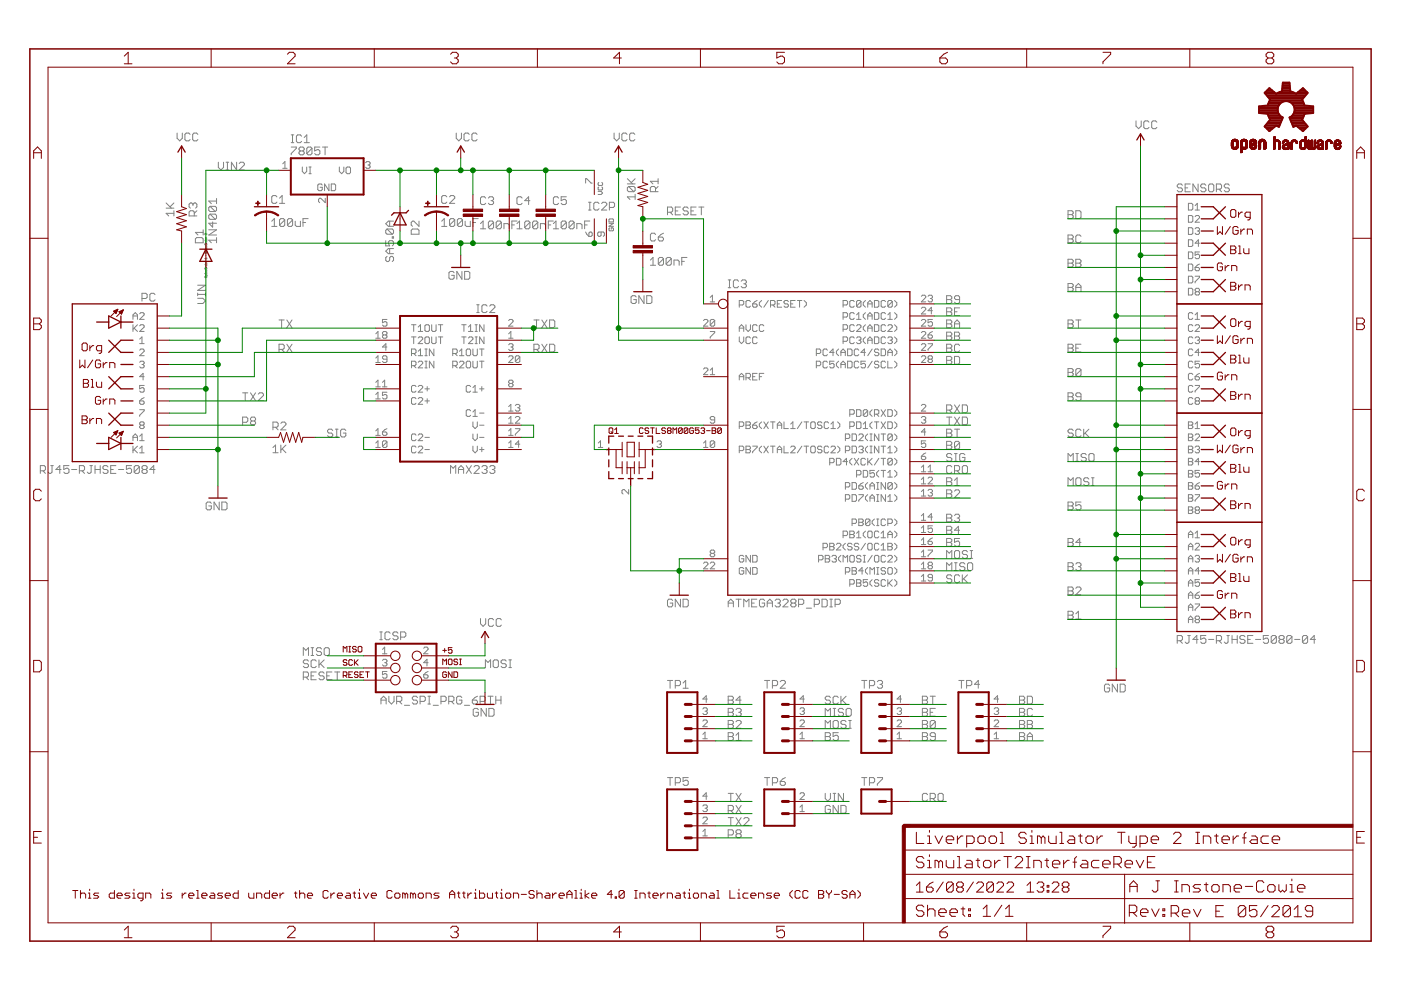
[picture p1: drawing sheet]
<svg xmlns="http://www.w3.org/2000/svg" width="297mm" height="210mm" viewBox="0 0 297 210" stroke-linecap="round" stroke-linejoin="round" font-family="sans-serif">
<g fill="none" stroke="#808080" stroke-width=".21">
<path d="M37.5 28.2v1.1l.6 .6 .6-.6v-1.1M40.3 28.5l-.3-.3h-.5l-.3 .3v1.1l.3 .3h.5l.3-.3M42 28.5l-.3-.3h-.6l-.2 .3v1.1l.2 .3h.6l.3-.3M46.3 34.4v1.1l.5 .5 .6-.5v-1.1M47.9 36h.6M47.9 34.4h.6M48.2 34.4v1.6M50.2 34.4v1.6l-1.1-1.6v1.6M50.7 34.7l.3-.3h.5l.3 .3v.2l-1.1 1.1h1.1M59.9 34.7l.5-.4v1.4M59.9 35.7h1M61.7 31.2h1.1v.3l-1.1 1.1v.2"/>
<path d="M61.7 30.2h.6M61.7 28.6h.6M62 28.6v1.6M63.7 32l-.3-.3v-.2l.3-.3h.5l.3 .3v.2l-.3 .3M63.7 32l-.3 .3v.3l.3 .2h.5l.3-.2v-.3l-.3-.3M63.7 32h.5M63.9 28.9l-.2-.3h-.6l-.3 .3v1.1l.3 .2h.6l.2-.2M64.1 35.4v.9l.5 .5 .4-.5v-.9M64.5 29.1l.5-.5v1.6M64.5 30.2h1.1M65.5 36.8h.5M65.5 35.4h.5"/>
<path d="M65.7 35.4v1.4M66.1 31.5l-.2-.3h-.6l-.3 .3v1.1M66.1 31.5v1.1l-.2 .2h-.6l-.3-.2M66.1 31.5l-1.1 1.1M67.8 31.2h-1.1v.8l.6-.3h.2l.3 .3v.6l-.3 .2h-.5l-.3-.2M68.3 39.2l-.2-.2h-.5l-.2 .2v1l.2 .2h.5l.2-.2v-.5h-.4M68.4 31.2h1.1M68.9 31.2v1.6M69.7 39v1.4l-.9-1.4v1.4M70.2 39h.7l.3 .2v1l-.3 .2h-.7zM71.9 35.4v.9l.5 .5 .5-.5v-.9M73.4 35.6l.2-.2h.5l.2 .2v1l-.2 .2h-.5l-.2-.2z"/>
<path d="M77.5 34.5l.3-.2h.4l.3 .2-.3 .5M78 35h.2M78.2 35l.3 .2-.3 .5h-.4l-.3-.2M96.7 28.2v1.1l.6 .6 .5-.6v-1.1M99.5 28.5l-.3-.3h-.5l-.3 .3v1.1l.3 .3h.5l.3-.3M101.2 28.5l-.3-.3h-.6l-.2 .3v1.1l.2 .3h.6l.3-.3M124.2 38.8v-.9h.2l.9 .9h.3M127 39.6l-.2 .2 .2 .5h.6l.2-.2v-.3l-.2-.2M127 38.7l-.2 .1 .2 .5h.6l.2-.1v-.4l-.2-.1M130.2 28.2v1.1l.5 .6 .6-.6v-1.1M132.9 28.5l-.2-.3h-.6l-.3 .3v1.1l.3 .3h.6l.2-.3M133 39h1.7"/>
<path d="M133 37.9l1.1 1.1M133.3 39.5h1.1l.3 .3v.6l-.3 .2M133.3 39.5l-.3 .3v.6l.3 .2h1.1M133.3 39.5l1.1 1.1M134.6 28.5l-.3-.3h-.5l-.3 .3v1.1l.3 .3h.5l.3-.3M134.7 37.9l-.9 .8M139.5 39.5l-.5 .6M139.5 38.4h-1.6l.5 .6M139.5 37.9v1.1M240.9 25.6v1.1l.5 .6 .6-.6v-1.1M243.6 25.9l-.3-.3h-.5l-.3 .3v1.1l.3 .3h.5l.3-.3M245.3 25.9l-.3-.3h-.5l-.3 .3v1.1l.3 .3h.5l.3-.3"/>
<path d="M250.7 39.3l-.3-.3h-.5l-.3 .3v.3l.3 .2h.5l.3 .3v.3l-.3 .3h-.5l-.3-.3M251.3 39.8h.5M252.4 39h-1.1v1.7h1.1M254 39v1.7l-1.1-1.7v1.7M255.7 39.3l-.3-.3h-.6l-.2 .3v.3l.2 .2h.6l.3 .3v.3l-.3 .3h-.6l-.2-.3M256.2 39.3l.3-.3h.6l.2 .3v1.1l-.2 .3h-.6l-.3-.3zM260.6 39.3l-.2-.3h-.6l-.2 .3v.3l.2 .2h.6l.2 .3v.3l-.2 .3h-.6l-.2-.3M35.2 43l1.1 1.1M35.2 44.1h1.7M36.9 45.2h-1.7l.6 .6M36.9 44.7v1.1M36.9 43l-.9 .9"/>
<path d="M40.9 43.3l-.3-.3h-.2l-.3 .3v.6l.3 .2M40.9 43.3l.3-.3h.3l.2 .3v.6l-.2 .2M40.9 43.3v.3M41.2 45.8v-.8l-.3-.3h-.5l-.3 .3v.8h1.6M41.4 50.7l.3-.3h1.1l.3 .3v.8h-1.7zM41.7 44.7l-.5 .5M43.1 49.3h-1.7l.6 .5M43.1 48.7v1.1M43.4 58h.1M43.4 52.9h.1M43.5 51h.3v.2h-.2v-.2M43.5 56.1h.3v.3l-.2-.1v-.2"/>
<path d="M43.5 58.6v.2l.2-.2 .1 .1v.1M43.5 51.7h.3v.2h-.3zM43.5 53.4v.3l.2-.3 .1 .1v.2M43.5 56.8h.3v.2l-.3 .1zM43.6 52.4v.3l.2-.1v-.2M43.6 57.6v.2h.2v-.2M43.6 50.3l.1 .2M43.6 51.4l.1 .1M43.6 55.4l.1 .2M43.6 56.5l.1 .2M43.6 56.7h.2M43.6 55.6h.2"/>
<path d="M43.6 51.5h.2M43.6 50.5h.2M43.8 49.5v.3l-.2-.3-.1 .1v.2M43.8 50.7v.1l-.2-.1 .1-.1v.2M43.8 52.1v.2l-.2-.2 .1-.1v.3M43.8 52.8v.1M43.8 53.3v-.2l-.2-.1v.3h.4M43.8 54.7v.2M43.8 55.8v.2l-.2-.2 .1-.1v.3M43.8 57.3v.1l-.2-.1 .1-.1v.2M43.8 58v.1M43.8 58.5v-.2l-.2-.1v.3h.4"/>
<path d="M43.8 52.9h-.2M43.8 58l-.2 .1M43.8 54.8h-.3l.1 .1M44.3 48.7h1.6l-1.6 1.1h1.6M44.5 43.8h1.1l.3 .2v.6l-.3 .3M44.5 45.4h1.1l.3 .3v.5l-.3 .3M44.5 45.4l-.2 .3v.5l.2 .3h1.1M44.5 43.8l-.2 .2v.6l.2 .3h1.1M44.5 45.4l1.1 1.1M44.5 43.8l1.1 1.1M45.1 47.1v1.1l-.8-.9h1.6M45.9 50.9h-1.6l.5 .6"/>
<path d="M45.9 42.1v1.1M45.9 50.4v1.1M45.9 42.6h-1.6l.5 .6M57.6 46.9l.6-.5v1.6M57.6 48h1.1M58.7 41.7l-.3-.2h-.5l-.3 .2v1.1l.3 .3h.5l.3-.3M59.3 43.1h1.1M59.3 42l.5-.5v1.6M60.4 46.6v1.1l-.3 .3h-.6l-.2-.3M60.4 46.6l-.3-.2h-.6l-.2 .2v1.1M60.4 46.6l-1.1 1.1M62 46.6v1.1l-.2 .3h-.6l-.3-.3"/>
<path d="M62 46.6l-.2-.2h-.6l-.3 .2v1.1M62 46.6l-1.1 1.1M62.6 46.9v.8l.3 .3h.8v-1.1M64.2 47.2h.6M65.3 46.4h-1.1v1.6M69 42v1l-1-1-.5 .3v.4l.3 .3M81.8 51v1.1h.8l-.3-.8 .3-.3h.6l.2 .3v.6l-.2 .2M82.1 48.6h1.1l.2 .2v.6l-.2 .3M82.1 48.6l-.3 .2v.6l.3 .3h1.1M82.1 54.4l-.3 .2v.6l.3 .3h.2l.3-.3v-.6l.3-.2h.3l.2 .2v.6l-.2 .3M82.1 48.6l1.1 1.1M82.6 46.9v1.1"/>
<path d="M82.6 52.7v1.1M83.2 50.2h.2v.3h-.2zM83.4 52.7h-1.1l-.5 .6 .5 .5h1.1M83.4 46.9h-1.1l-.5 .5 .5 .6h1.1M87.2 48.8l.3-.2h1.1l.2 .2v.9h-1.6zM88.8 46.9v1.1l-1.1-1.1h-.2l-.3 .3v.5l.3 .3M93.6 48h1.1M93.6 46.9l.6-.5v1.6M94.7 41.7l-.2-.2h-.6l-.3 .2v1.1l.3 .3h.6l.2-.3M95.3 41.7l.3-.2h.5l.3 .2v.3l-1.1 1.1h1.1M96.3 57.8l-.3-.2h-.5l-.3 .2v1.1l.3 .3h.5l.3-.3v-.5h-.6M96.4 46.6v1.1l-.3 .3h-.5l-.3-.3"/>
<path d="M96.4 46.6l-.3-.2h-.5l-.3 .2v1.1M96.4 46.6l-1.1 1.1M97.9 57.6v1.6l-1-1.6v1.6M98.1 46.6v1.1l-.3 .3h-.6l-.2-.3M98.1 46.6l-.3-.2h-.6l-.2 .2v1.1M98.1 46.6l-1.1 1.1M98.5 57.6h.8l.3 .2v1.1l-.3 .3h-.8zM98.6 46.9v.8l.3 .3h.8v-1.1M100.3 47.2h.5M101.4 46.4h-1.1v1.6M101.9 47.4l.5-.5v1.6M101.9 48.5h1.1"/>
<path d="M103 42l-.3-.3h-.5l-.3 .3v1.1l.3 .3h.5l.3-.3M103.5 42l.3-.3h.6l.2 .3v.3l-.2 .2M104.1 42.5h.3M104.4 42.5l.2 .3v.3l-.2 .3h-.6l-.3-.3M104.6 47.1v1.1l-.2 .3h-.6l-.3-.3M104.6 47.1l-.2-.2h-.6l-.3 .2v1.1M104.6 47.1l-1.1 1.1M106.3 47.1v1.1l-.3 .3h-.5l-.3-.3M106.3 47.1l-.3-.2h-.5l-.3 .2v1.1M106.3 47.1l-1.1 1.1M106.8 48.5v-1.1h.9l.2 .3v.8M108.5 47.7h.6"/>
<path d="M109.6 48.5h1.1M109.6 47.4l.6-.5v1.6M109.6 46.9h-1.1v1.6M110.7 42l-.3-.3h-.5l-.3 .3v1.1l.3 .3h.5l.3-.3M112.4 47.1v1.1l-.3 .3h-.6l-.2-.3M112.4 47.1l-.3-.2h-.6l-.2 .2v1.1M112.4 47.1l-1.1 1.1M112.4 42.5h-1.1l.8-.8v1.7M114 47.1v1.1l-.3 .3h-.5l-.3-.3M114 47.1l-.3-.2h-.5l-.3 .2v1.1M114 47.1l-1.1 1.1M114.6 48.5v-1.1h.8l.3 .3v.8"/>
<path d="M116.2 47.7h.6M117.3 48.5h1.1M117.3 46.9h-1.1v1.6M117.3 47.4l.6-.5v1.6M118.4 42l-.2-.3h-.6l-.3 .3v1.1l.3 .3h.6l.2-.3M120.1 47.1v1.1l-.3 .3h-.5l-.3-.3M120.1 47.1l-.3-.2h-.5l-.3 .2v1.1M120.1 41.7h-1.1v.8l.8-.2 .3 .2v.6l-.3 .3h-.5l-.3-.3M120.1 47.1l-1.1 1.1M121.7 47.1v1.1l-.2 .3h-.6l-.3-.3M121.7 47.1l-.2-.2h-.6l-.3 .2v1.1M121.7 47.1l-1.1 1.1"/>
<path d="M122.3 48.5v-1.1h.8l.3 .3v.8M124 47.7h.5M124.2 49.2l.7 .9M124.8 44.5h.5M124.8 42.9h.5M124.9 49.4l.2-.2 .5 .2v.5l-.3 .2h-.4zM125.1 46.9h-1.1v1.6M125.1 42.9v1.6M126.8 40.6h.6l.4 .3-.4 .3h-.6M127 43.2l-.3-.3h-.5l-.3 .3v1.1l.3 .2h.5l.3-.2M127.4 49.2v.7l-.2 .2-.5-.2v-.5l.3-.2h.9l.2 .2v.5l-.2 .2M127.6 43.2l.2-.3h.6l.3 .3v.2l-1.1 1.1h1.1"/>
<path d="M129.1 47.3h1l-1 .7h1M129.1 46.6l.2-.2h.6l.2 .2v.5h-1zM129.2 44h.8l.3-.3v-.5l-.3-.3h-.8v1.6M129.3 48.3l-.2 .2v.3l.2 .1h.6l.2-.1-.2-.5h-.3v.3M134.7 41.7h-1.7l.6 .6M134.7 41.2v1.1M137.9 55.1l.6-.5v1.6M137.9 56.2h1.1M139 40.6v-.8l-.3-.3h-.5l-.3 .3v.8h1.6M139 49.7l-.3-.3h-.5l-.3 .3v1.1l.3 .3h.5l.3-.3M139.6 50.3h.8l.3 .2v.3l-.3 .3h-.6l-.2-.3zM140.7 54.9v1.1l-.3 .2h-.6l-.2-.2"/>
<path d="M140.7 54.9l-.3-.3h-.6l-.2 .3v1.1M140.7 54.9l-1.1 1.1M140.7 49.4l-.6 .3-.5 .6M141.5 45h.8l.3-.3v-.5l-.3-.3h-.8v1.7M142.1 45l.5 .6M142.3 54.9l-.3-.3h-.5l-.3 .3v1.1M142.3 54.9v1.1l-.3 .2h-.5l-.3-.2M142.3 54.9l-1.1 1.1M142.9 56.2v-1.1h.8l.3 .3v.8M143.2 44.7h.5M144.3 43.9h-1.1v1.7h1.1M144.5 55.4h.6"/>
<path d="M145.6 54.6h-1.1v1.6M145.9 44.2l-.3-.3h-.5l-.3 .3v.2l.3 .3h.5l.3 .3v.3l-.3 .3h-.5l-.3-.3M146.5 44.7h.5M147.6 43.9h-1.1v1.7h1.1M148.1 43.9h1.1M148.7 43.9v1.7M154.4 59.4h.5M154.7 59.4v1.6M156.6 59.6l-.3-.2h-.5l-.3 .2v1.1l.3 .3h.5l.3-.3M157.1 59.6l.3-.2h.6l.2 .2v.3l-.2 .3M226.4 49.8h.9l.2 .3v.3l-.2 .3 .2 .2v.3l-.2 .3h-.9zM226.4 44.7h.9l.2 .3v.2l-.2 .3 .2 .3v.3l-.2 .2h-.9z"/>
<path d="M226.4 55h.9l.2 .2v.3l-.2 .3 .2 .3v.2l-.2 .3h-.9zM226.4 45.5h.9M226.4 50.7h.9M226.4 55.8h.9M228.1 44.7h.8l.3 .3v1.1l-.3 .2h-.8zM228.1 55h.8l.3 .2v.3l-.3 .3 .3 .3v.2l-.3 .3h-.8zM228.1 55.8h.8M229.2 50.1l-.3-.3h-.5l-.3 .3v1.1l.3 .3h.5l.3-.3M252 58.6h.7l.2 .2v1l-.2 .2h-.7zM252 56h.7l.2 .2v1l-.2 .2h-.7zM252 53.4h.7l.2 .3v.9l-.2 .2h-.7zM252 50.8h.7l.2 .3v.9l-.2 .3h-.7z"/>
<path d="M252 48.3h.7l.2 .2v.9l-.2 .3h-.7zM252 43.1h.7l.2 .3v.9l-.2 .2h-.7zM252 45.7h.7l.2 .2v1l-.2 .2h-.7zM253.4 58.6h.9v.2l-.9 1v.2M253.4 48.5l.2-.2h.5l.2 .2-.2 .5M253.4 45.9l.2-.2h.5l.2 .2v.3l-.9 .9h.9M253.4 44.5h.9M253.4 43.6l.5-.5v1.4M253.4 56.7h.7l.2 .5-.2 .2h-.5l-.2-.2zM253.9 49h.2M254.1 49l.2 .2-.2 .5h-.5l-.2-.3M254.3 53.4h-.9v.7l.5-.2 .4 .2v.5l-.2 .2h-.5l-.2-.2"/>
<path d="M254.3 51.6h-.9l.7-.8v1.5M254.3 56l-.9 .7M257.9 40.1h.8l.3-.3v-.5l-.3-.3h-.8v1.7M258.4 40.1l.6 .6M28.2 67h.9M28.2 67.7v-.9l.5-.5 .4 .5v.9M28.2 68.9v1.4M28.4 69.6l.7 .7M29.1 68.9l-.9 .9M29.6 66.5l.3-.2h.4l.3 .2v.3l-1 .9h1M29.6 76.8l.3-.2h.4l.3 .2-.3 .5M29.6 72.9h1"/>
<path d="M29.6 69.1l.3-.2h.4l.3 .2v.2l-1 1h1M29.6 74.3l.3-.3h.4l.3 .3v.2l-1 .9h1M29.6 71.9l.5-.5v1.5M30.1 63.3h.8l.3-.3v-.5l-.3-.3h-.8v1.6M30.1 77.3h.2M30.3 77.3l.3 .2-.3 .5h-.4l-.3-.2M30.6 79.9h-1l.7-.7v1.4M32.9 62.5l-.3-.3h-.6l-.2 .3v1.1l.2 .2h.6l.3-.2M41.9 63.2h1.1l.6 .6-.6 .5h-1.1M41.9 62.4h1.7M41.9 62.1v.6M41.9 60.5h1.7l-1.7 1.1h1.7"/>
<path d="M43.6 62.1v.6M59.2 74.1h.8l.3-.3v-.5l-.3-.3h-.8v1.6M59.2 67.8h1.1M59.7 74.1l.6 .5M59.7 67.8v1.7M60.8 67.8l1.1 1.7M60.8 73l1.1 1.6M61.9 67.8l-1.1 1.7M61.9 73l-1.1 1.6M79.7 76.9h.9M79.7 71.7h.9M79.7 70.8l.4-.5v1.4"/>
<path d="M79.7 75.9l.4-.5v1.5M81.3 71l-.2 .2 .2 .5h.5l.2-.2-.2-.5M81.3 71l-.2-.2v-.3l.2-.2h.5l.2 .2v.3l-.2 .2M81.3 71h.5M82 73.6h-.9l.7-.7v1.4M82 67.7h-.9v.7l.5-.2h.2l.2 .2v.5l-.2 .3h-.5l-.2-.3M82 76.2h-.7l-.2-.3 .2-.5h.5l.2 .3v.9l-.2 .3h-.5l-.2-.3M87.2 77.5h.8l.2-.2v-.5l-.2-.2h-.8v1.4M87.2 71.4h1M87.2 68.9h1M87.2 75h.8l.2-.3v-.4l-.2-.3h-.8v1.4M87.7 68.9v1.4"/>
<path d="M87.7 71.4v1.5M87.7 75l.5 .4M87.7 77.5l.5 .5M88.7 71.7l.2-.3h.5l.2 .3v.2l-.9 1h.9M88.7 70.3h.9M88.7 76.8l.2-.2h.5l.2 .2v.2l-.9 1h.9M88.7 75.4h.9M88.7 69.3l.5-.4v1.4M88.7 74.5l.5-.5v1.4M90.1 71.7l.2-.3h.5l.2 .3v.9l-.2 .3h-.5l-.2-.3zM90.1 69.1l.2-.2h.5l.2 .2v.9l-.2 .3h-.5l-.2-.3zM90.1 78h.5"/>
<path d="M90.1 76.6h.5M90.1 75.4h.5M90.1 74h.5M90.3 74v1.4M90.3 76.6v1.4M91.5 71.4v1.2l.3 .3h.4l.3-.3v-1.2M91.5 68.9v1.1l.3 .3h.4l.3-.3v-1.1M92 74v1.4l-1-1.4v1.4M92 76.6v1.4l-1-1.4v1.4M92.9 71.4h1M92.9 68.9h1M93.4 68.9v1.4"/>
<path d="M93.4 71.4v1.5M96 75h.7l.2-.3v-.4l-.2-.3h-.7v1.4M96 77.5h.7l.2-.2v-.5l-.2-.2h-.7v1.4M96.5 75l.4 .4M96.5 77.5l.4 .5M97.4 74.5l.5-.5v1.4M97.4 76.8l.3-.2h.4l.3 .2v.2l-1 1h1M97.4 75.4h1M97.9 71.4h.9M97.9 68.9h.9M98.4 68.9v1.4M98.4 71.4v1.5"/>
<path d="M98.8 76.8l.3-.2h.4l.3 .2v1l-.3 .2h-.4l-.3-.2zM99.1 74h.4l.3 .3v.9l-.3 .2h-.4l-.3-.2v-.9zM99.3 71.7l.2-.3h.5l.3 .3v.2l-1 1h1M99.3 70.3h1M99.3 69.3l.5-.4v1.4M100.3 74v1.2l.2 .2h.5l.2-.2v-1.2M100.3 76.6v1.2l.2 .2h.5l.2-.2v-1.2M100.7 71.4h.5M100.7 72.9h.5M100.7 70.3h.5M100.7 68.9h.5M101 68.9v1.4"/>
<path d="M101 71.4v1.5M101.1 66.3h.5M101.1 64.6h.5M101.3 64.6v1.7M101.7 76.6h.9M101.7 74h.9M102.2 74v1.4M102.2 76.6v1.4M102.6 68.9v1.4l-.9-1.4v1.4M102.6 71.4v1.5l-.9-1.5v1.5M103.3 64.9l-.3-.3h-.6l-.2 .3v1.1l.2 .3h.6l.3-.3M103.8 64.9l.3-.3h.5l.3 .3v.3l-1.1 1.1h1.1"/>
<path d="M107.8 73.1l.3-.2h.4l.3 .2-.3 .5M107.8 68l.3-.3h.4l.3 .3v.2l-1 1h1M107.8 75.7l.3-.3h.4l.3 .3v.2l-1 1h1M107.8 71.7h1M107.8 70.8l.5-.5v1.4M108.3 73.6h.2M108.5 73.6l.3 .2-.3 .5h-.4l-.3-.2M110.2 75.7v.9l-.2 .3h-.5l-.2-.3M110.2 75.7l-.2-.3h-.5l-.2 .3v.9M110.2 75.7l-.9 .9M113.2 74.1h.8l.3-.3v-.5l-.3-.3h-.8v1.6M113.2 67.8h1.1"/>
<path d="M113.7 74.1l.6 .5M113.7 67.8v1.7M114.9 73l1.1 1.6M114.9 67.8l1.1 1.7M116 73l-1.1 1.6M116 67.8l-1.1 1.7M116.5 73h.8l.3 .3v1.1l-.3 .2h-.8zM116.5 67.8h.8l.3 .3v1.1l-.3 .3h-.8zM134.9 63l-.3-.3h-.5l-.3 .3v1.1l.3 .2h.5l.3-.2v-.6h-.6M136.5 62.7v1.6l-1.1-1.6v1.6M137.1 62.7h.8l.3 .3v1.1l-.3 .2h-.8zM149.2 68l.2-.3h.5l.2 .3v.2l-.9 1h.9"/>
<path d="M149.2 78.3l.2-.3h.5l.2 .3v.2l-.9 .9h.9M150.6 70.3h.9v.2l-.9 1v.2M150.6 79.4h.9M150.6 78.5l.4-.5v1.4M150.6 63.1l.4-.5v1.4M150.6 64h.9M151.5 68l-.2-.3h-.5l-.2 .3v.9M151.5 68v.9l-.2 .3h-.5l-.2-.3M151.5 68l-.9 .9M154.4 61h.5M156.7 64.7h.7l.3-.3v-.5l-.3-.2h-.7v1.4M156.7 70.3v-1l.5-.4 .5 .4v1"/>
<path d="M156.7 71.4v1l.5 .5 .5-.5v-1M156.7 79.9h1M156.7 69.6h1M157.7 60.2h.3M158 60.2l.2 .3v.2l-.2 .3h-.6l-.3-.3M158.2 68.9v.9l.4 .5 .5-.5v-.9M159.1 63.9l-.2-.2h-.5l-.2 .2v1l.2 .2h.5l.2-.2M159.1 71.7l-.2-.3h-.5l-.2 .3v.9l.2 .3h.5l.2-.3M159.6 64.4h.7l.2 .5-.2 .2h-.5l-.2-.2zM159.6 79.9h.5M160.5 69.1l-.2-.2h-.5l-.2 .2v.9l.2 .3h.5l.2-.3M160.5 71.7l-.2-.3h-.5l-.2 .3v.9l.2 .3h.5l.2-.3"/>
<path d="M160.5 79.2h-.9v1.4h.9M160.5 63.7l-.9 .7M161 79.9h.5M161.5 63.7l-.5 .5v.5l.5 .4M161.9 69.1l-.2-.2h-.5l-.2 .2v.9l.2 .3h.5l.2-.3M161.9 79.2h-.9v1.4M162.9 63.7l-1 1.4M163.4 64.7h.7l.2-.3v-.5l-.2-.2h-.7v1.4M163.9 64.7l.4 .4M164.8 64.4h.5M165.7 63.7h-.9v1.4h.9M167.2 63.9l-.3-.2h-.4l-.3 .2 .3 .5h.4l.3 .3-.3 .4h-.4l-.3-.2"/>
<path d="M167.6 64.4h.5M168.6 63.7h-1v1.4h1M169.1 63.7h.9M169.5 63.7v1.4M170.5 63.7l.5 .5v.5l-.5 .4M173.1 75h.7l.2-.3v-.4l-.2-.3h-.7v1.4M173.1 77.5h.7l.2-.2v-.5l-.2-.2h-.7v1.4M175.4 76.8l-.2-.2h-.5l-.2 .2v1l.2 .2h.5l.2-.2M175.4 74.3l-.2-.3h-.5l-.2 .3v.9l.2 .2h.5l.2-.2M176.8 74.7h-.9l.7-.7v1.4M176.8 76.6h-.9v.7l.5-.3 .4 .3v.5l-.2 .2h-.5l-.2-.2M177.8 74l-.5 .5v.5l.5 .4"/>
<path d="M177.8 76.6l-.5 .4v.5l.5 .5M178.3 78v-1l.5-.4 .4 .4v1M178.3 75.4v-.9l.5-.5 .4 .5v.9M178.3 77.3h.9M178.3 74.7h.9M178.8 72.4h.7l.2-.3v-.4l-.2-.3h-.7v1.5M178.8 69.8h.7l.2-.2v-.5l-.2-.2h-.7v1.4M178.8 64.7h.7l.2-.3v-.5l-.2-.2h-.7v1.4M178.8 67.2h.7l.2-.2v-.5l-.2-.2h-.7v1.4M179.7 76.6h.7l.3 .2v1l-.3 .2h-.7zM179.7 74h.7l.3 .3v.9l-.3 .2h-.7zM181.1 63.9l-.2-.2h-.5l-.2 .2v1l.2 .2h.5l.2-.2"/>
<path d="M181.1 66.5l-.2-.2h-.5l-.2 .2v1l.2 .2h.5l.2-.2M181.1 69.1l-.2-.2h-.5l-.2 .2v.9l.2 .3h.5l.2-.3M181.1 71.7l-.2-.3h-.5l-.2 .3v.9l.2 .3h.5l.2-.3M181.6 69.1l.2-.2h.5l.2 .2v.2l-.9 1h.9M181.6 71.7l.2-.3h.5l.2 .3-.2 .4M181.6 66.8l.5-.5v1.4M181.6 67.7h.9M182.1 74.3l-.3-.3h-.4l-.3 .3v.9l.3 .2h.4l.3-.2M182.1 76.8l-.3-.2h-.4l-.3 .2v1l.3 .2h.4l.3-.2M182.1 72.1h.2M182.3 72.1l.2 .3v.2l-.2 .3h-.5l-.2-.3M182.5 63.9l-.2-.2h-.5l-.2 .2v1"/>
<path d="M182.5 63.9v1l-.2 .2h-.5l-.2-.2M182.5 63.9l-.9 1M183.5 76.6h-1v.7l.5-.3 .5 .3v.5l-.2 .2h-.5l-.3-.2M183.5 63.7l-.5 .5v.5l.5 .4M183.5 66.3l-.5 .5v.4l.5 .5M183.5 68.9l-.5 .4v.5l.5 .5M183.5 71.4l-.5 .5v.5l.5 .5M183.5 74.7h-1l.8-.7v1.4M184 65.1v-.9l.4-.5 .5 .5v.9M184 67.7v-.9l.4-.5 .5 .5v.9M184 70.3v-1l.4-.4 .5 .4v1M184 72.9v-1l.4-.5 .5 .5v1"/>
<path d="M184 69.6h.9M184 72.1h.9M184 67h.9M184 64.4h.9M184.9 76.6l-.9 1.4M184.9 74l-.9 1.4M185.4 63.7h.7l.2 .2v1l-.2 .2h-.7zM185.4 66.3h.7l.2 .2v1l-.2 .2h-.7zM185.4 68.9h.7l.2 .2v.9l-.2 .3h-.7zM185.4 71.4h.7l.2 .3v.9l-.2 .3h-.7zM186.3 74.3l-.2-.3h-.5l-.2 .5 .2 .2h.5l.2 .5-.2 .2h-.5l-.2-.2M186.3 76.8l-.2-.2h-.5l-.2 .2 .2 .5h.5l.2 .2-.2 .5h-.5l-.2-.2"/>
<path d="M186.8 74h.7l.2 .3v.9l-.2 .2h-.7zM187.7 63.9l-.2-.2h-.5l-.2 .2v1l.2 .2h.5l.2-.2M187.7 66.5l-.2-.2h-.5l-.2 .2v1l.2 .2h.5l.2-.2M187.7 69.1l-.2-.2h-.5l-.2 .2v.9l.2 .3h.5l.2-.3M187.7 71.7l-.2-.3h-.5l-.2 .3v.9l.2 .3h.5l.2-.3M187.7 76.8l-.2-.2h-.5l-.2 .2v1l.2 .2h.5l.2-.2M188.2 75.4v-.9l.5-.5 .5 .5v.9M188.2 76.6v1.4h1M188.2 71.7l.3-.3h.4l.3 .3v.2l-.3 .2M188.2 69.1l.3-.2h.4l.3 .2v.2l-1 1h1M188.2 66.8l.5-.5v1.4M188.2 74.7h1"/>
<path d="M188.2 67.7h1M188.7 72.1h.2M188.9 72.1l.3 .3v.2l-.3 .3h-.4l-.3-.3M189.2 63.9l-.3-.2h-.4l-.3 .2v1M189.2 63.9v1l-.3 .2h-.4l-.3-.2M189.2 63.9l-1 1M189.7 63.7l.4 .5v.5l-.4 .4M189.7 66.3l.4 .5v.4l-.4 .5M189.7 68.9l.4 .4v.5l-.4 .5M189.7 71.4l.4 .5v.5l-.4 .5M189.7 74l.4 .5v.5l-.4 .4M189.7 76.6l.4 .4v.5l-.4 .5"/>
<path d="M195.3 73.1l.3-.2h.4l.3 .2v.2l-1 1h1M195.3 70.5l.3-.2h.4l.3 .2v.3l-1 .9h1M195.3 68l.3-.3h.4l.3 .3v.2l-1 1h1M195.3 62.8l.3-.2h.4l.3 .2v.3l-1 .9h1M195.3 65.4l.3-.2h.4l.3 .2v.2l-1 1h1M195.3 75.7l.3-.3h.4l.3 .3v.2l-1 1h1M196.8 62.8l.2-.2h.5l.2 .2-.2 .5M196.8 71h.7l.2 .5-.2 .2h-.5l-.2-.2zM196.8 72.9h.9v.2l-.9 1v.2M197 76.2l-.2 .2 .2 .5h.5l.2-.3-.2-.4M197 76.2l-.2-.3 .2-.5h.5l.2 .3-.2 .5M197 76.2h.5"/>
<path d="M197.2 63.3h.3M197.5 63.3l.2 .2-.2 .5h-.5l-.2-.2M197.7 67.7h-.9v.7l.4-.2 .5 .2v.5l-.2 .3h-.5l-.2-.3M197.7 65.9h-.9l.7-.7v1.4M197.7 70.3l-.9 .7M200.7 67.8h.8l.3 .3v.3l-.3 .3 .3 .2v.3l-.3 .3h-.8zM200.7 62.7h.8l.3 .3v.2l-.3 .3 .3 .3v.3l-.3 .2h-.8zM200.7 63.5h.8M200.7 70.4h.8l.3 .3v.3l-.3 .2 .3 .3v.3l-.3 .3h-.8zM200.7 65.3h.8l.3 .3v.2l-.3 .3 .3 .3v.3l-.3 .2h-.8zM200.7 73h.8l.3 .3v.2l-.3 .3 .3 .3v.3l-.3 .2h-.8zM200.7 75.6h.8l.3 .2v.3l-.3 .3 .3 .3v.2l-.3 .3h-.8z"/>
<path d="M200.7 76.4h.8M200.7 73.8h.8M200.7 71.2h.8M200.7 68.7h.8M200.7 66.1h.8M202.4 69.5v-1.1l.5-.6 .6 .6v1.1M202.4 70.4h.8l.3 .3v.3l-.3 .2 .3 .3v.3l-.3 .3h-.8zM202.4 75.6h.8l.3 .2v1.1l-.3 .3h-.8zM202.4 71.2h.8M202.4 68.7h1.1M202.4 66.1h.5M203.5 63.5h-.9l-.2-.3v-.2l.2-.3h.6l.3 .3v1.1l-.3 .2h-.6l-.2-.2"/>
<path d="M203.5 65.3h-1.1v1.6h1.1M203.5 73.3l-.3-.3h-.6l-.2 .3v1.1l.2 .2h.6l.3-.2M226.4 78.1h.9l.2 .3v.3l-.2 .3 .2 .2v.3l-.2 .3h-.9zM226.4 73h.9l.2 .3v.2l-.2 .3 .2 .3v.3l-.2 .2h-.9zM226.4 67.8h.9l.2 .3v.3l-.2 .3 .2 .2v.3l-.2 .3h-.9zM226.4 60.1h.9l.2 .3v.3l-.2 .2 .2 .3v.3l-.2 .3h-.9zM226.4 73.8h.9M226.4 68.7h.9M226.4 60.9h.9M226.4 79h.9M228.1 61.8v-1.1l.5-.6 .6 .6v1.1M228.1 67.8h1.1"/>
<path d="M228.1 73.8h.5M228.1 60.9h1.1M228.6 67.8v1.7M229.2 73h-1.1v1.6h1.1M229.2 78.4l-.3-.3h-.5l-.3 .3v1.1M229.2 78.4v1.1l-.3 .3h-.5l-.3-.3M229.2 78.4l-1.1 1.1M252 61.1h.7l.2 .3v.9l-.2 .2h-.7zM252.9 71.7l-.2-.3h-.5l-.2 .3v.9l.2 .3h.5l.2-.3M252.9 69.1l-.2-.2h-.5l-.2 .2v.9l.2 .3h.5l.2-.3M252.9 79.4l-.2-.2h-.5l-.2 .2v.9l.2 .3h.5l.2-.3M252.9 76.8l-.2-.2h-.5l-.2 .2v1l.2 .2h.5l.2-.2"/>
<path d="M252.9 74.3l-.2-.3h-.5l-.2 .3v.9l.2 .2h.5l.2-.2M252.9 66.5l-.2-.2h-.5l-.2 .2v1l.2 .2h.5l.2-.2M253.4 71.7l.2-.3h.5l.2 .3-.2 .4M253.4 69.1l.2-.2h.5l.2 .2v.2l-.9 1h.9M253.4 79.9h.7l.2 .4-.2 .3h-.5l-.2-.3zM253.4 67.7h.9M253.4 66.8l.5-.5v1.4M253.6 61.8l-.2-.2 .2-.5h.5l.2 .3-.2 .4M253.6 61.8l-.2 .3 .2 .4h.5l.2-.2-.2-.5M253.6 61.8h.5M253.9 72.1h.2M254.1 72.1l.2 .3v.2l-.2 .3h-.5l-.2-.3"/>
<path d="M254.3 76.6h-.9v.7l.5-.3 .4 .3v.5l-.2 .2h-.5l-.2-.2M254.3 74.7h-.9l.7-.7v1.4M254.3 79.2l-.9 .7M8.6 99.8h.8l.2-.3v-.5l-.2-.3h-.8v1.7M9.1 99.8l.5 .6M10.8 98.7h.5M11 98.7v1.4l-.2 .3h-.3l-.3-.3M13 99.5h-1.1l.8-.8v1.7M14.6 98.7h-1.1v.8l.9-.2 .2 .2v.6l-.2 .3h-.6l-.3-.3M15.2 99.5h1.1M16.8 99.8h.9l.2-.3v-.5l-.2-.3h-.9v1.7M17.4 99.8l.5 .6"/>
<path d="M19 98.7h.6M19.3 98.7v1.4l-.3 .3h-.2l-.3-.3M20.2 99.5h1.1M20.2 98.7v1.7M21.3 98.7v1.7M22.9 99l-.3-.3h-.5l-.3 .3v.3l.3 .2h.5l.3 .3v.3l-.3 .3h-.5l-.3-.3M23.5 99.5h.5M24.6 98.7h-1.1v1.7h1.1M25.1 99.5h1.1M27.9 98.7h-1.1v.8l.5-.2h.3l.3 .2v.6l-.3 .3h-.5l-.3-.3M28.2 92.7h.9M28.2 93.4v-.9l.5-.5 .4 .5v.9"/>
<path d="M28.2 94.6v1.4M28.4 95.3l.7 .7M29.1 94.6l-.9 .9M29.5 99v1.1l-.2 .3h-.6l-.3-.3M29.5 99l-.2-.3h-.6l-.3 .3v1.1M29.5 99l-1.1 1.1M29.6 96h1M29.6 93.4h1M29.6 86.9h1v.2l-1 1v.2M29.6 85h.7l.3 .2v.3l-.3 .2h-.4l-.3-.2zM29.6 92.5l.5-.5v1.4M29.6 95.1l.5-.5v1.4"/>
<path d="M29.9 90.1l-.3-.2v-.2l.3-.2h.4l.3 .2-.3 .4M29.9 90.1l-.3 .3v.2l.3 .3h.4l.3-.3-.3-.5M29.9 90.1h.4M30.4 99.5h.5M30.4 99.5l-.3 .3v.3l.3 .3h.5l.3-.3v-.3l-.3-.3M30.4 99.5l-.3-.2v-.3l.3-.3h.5l.3 .3v.3l-.3 .2M30.6 81.7h-1v.7l.5-.2h.2l.3 .2v.5l-.3 .2h-.4l-.3-.2M30.6 84.3l-1 .7M32.9 99.5h-1.1l.8-.8v1.7M51.4 89.5h.9l.2-.2v-.6l-.2-.3h-.9v1.7M51.4 83.3h1.1M52 83.3v1.6"/>
<path d="M53.1 83.3l1.1 1.6M53.4 89.3l-.3-.3v-.3l.3-.3h.5l.3 .3v.3l-.3 .3M53.4 89.3l-.3 .2v.3l.3 .3h.5l.3-.3v-.3l-.3-.2M53.4 89.3h.5M54.2 83.3l-1.1 1.6M54.8 83.6l.2-.3h.6l.3 .3v.2l-1.1 1.1h1.1M57.9 94.9l.5-.5v1.6M57.9 96h1.1M57.9 90.6h.8l.3-.3v-.5l-.3-.3h-.8v1.6M58.4 90.6l.6 .5M59.5 89.8l.3-.3h.5l.3 .3v.2l-1.1 1.1h1.1M59.5 94.4v1.6"/>
<path d="M59.8 95.2l.8 .8M60.6 94.4l-1.1 1M70.5 91.3l-.2-.3h-.6l-.3 .3v.2l.3 .3h.6l.2 .3v.3l-.2 .2h-.6l-.3-.2M71.1 91h.6M71.1 92.6h.6M71.4 91v1.6M73.3 91.3l-.3-.3h-.5l-.3 .3v1.1l.3 .2h.5l.3-.2v-.6h-.5M79.7 94.9h.9M79.7 92.3h.9M79.7 82h.9M79.7 83.7l.4-.5v1.4M79.7 81.1l.4-.5v1.4"/>
<path d="M79.7 91.4l.4-.5v1.4M79.7 93.9l.4-.4v1.4M79.7 84.6h.9M81.1 91.6h.7l.2 .5-.2 .2h-.5l-.2-.2zM81.1 82h.9M81.1 81.1l.5-.5v1.4M82 83.2h-.9v.7l.5-.2h.2l.2 .2v.4l-.2 .3h-.5l-.2-.3M82 93.7v.9l-.2 .3h-.5l-.2-.3M82 93.7l-.2-.2h-.5l-.2 .2v.9M82 90.9l-.9 .7M82 93.7l-.9 .9M88.2 94.8l-.2-.2h-.5l-.3 .2v1l.3 .2h.5l.2-.2"/>
<path d="M88.2 84.5l-.2-.2h-.5l-.3 .2v1l.3 .2h.5l.2-.2M88.2 92.3l-.2-.3h-.5l-.3 .3v.9l.3 .2h.5l.2-.2M88.2 82l-.2-.3h-.5l-.3 .3v.9l.3 .2h.5l.2-.2M88.7 94.8l.2-.2h.5l.2 .2v.3l-.9 .9h.9M88.7 92.3l.2-.3h.5l.2 .3v.2l-.9 .9h.9M88.7 82l.2-.3h.5l.2 .3v.2l-.9 .9h.9M88.7 84.5l.2-.2h.5l.2 .2v.3l-.9 .9h.9M90.1 95.3h.9M90.1 92.7h.9M90.1 82.4h.9M90.1 85h.9M90.6 82v.9"/>
<path d="M90.6 84.5v1M97.2 99.5h1.1M98.8 98.7l1.1 1.7M99.8 87.1l-.3-.2h-.4l-.3 .2v1l.3 .2h.4l.3-.2M99.8 82l-.3-.3h-.4l-.3 .3v.9l.3 .2h.4l.3-.2M99.9 98.7l-1.1 1.7M100.3 89.5v.9l.4 .5 .5-.5v-.9M100.3 92v1l.4 .4 .5-.4v-1M100.3 94.6v.9l.4 .5 .5-.5v-.9M100.3 88.3h.9M100.3 87.4l.4-.5v1.4M100.3 82.2l.4-.5v1.4"/>
<path d="M100.3 83.1h.9M100.5 99l.3-.3h.5l.3 .3v.3l-1.1 1.1h1.1M101.7 95.3h.9M101.7 90.1h.9M101.7 92.7h.9M101.7 87.6h.9M101.7 82.4h.9M102.2 82v.9M102.2 94.8v1M102.2 99l.2-.3h.6l.3 .3v.3l-.3 .2M102.7 99.5h.3M103 99.5l.3 .3v.3l-.3 .3h-.6l-.2-.3"/>
<path d="M103.8 99l.3-.3h.5l.3 .3v.3l-.3 .2M104.4 99.5h.2M104.6 99.5l.3 .3v.3l-.3 .3h-.5l-.3-.3M107.8 94.9h1M107.8 89.7h1M107.8 87.2h1M107.8 91.4l.5-.5v1.4M107.8 86.2l.5-.5v1.5M107.8 88.8l.5-.5v1.4M107.8 93.9l.5-.4v1.4M107.8 92.3h1M108.1 81.3l-.3-.2 .3-.5h.4l.3 .2-.3 .5"/>
<path d="M108.1 81.3l-.3 .2 .3 .5h.4l.3-.2-.3-.5M108.1 81.3h.4M109.3 88.6l.2-.3h.5l.2 .3v.2l-.9 .9h.9M109.3 86l.2-.3h.5l.2 .3v.2l-.2 .2M109.3 90.9h.9v.2l-.9 1v.2M109.7 86.4h.3M110 86.4l.2 .3v.2l-.2 .3h-.5l-.2-.3M110.2 94.2h-.9l.7-.7v1.4M126.9 94.9h.9M126.9 93.9l.4-.4v1.4M139.3 93.7l.2-.2h.5l.2 .2-.2 .5M139.8 94.2h.2"/>
<path d="M140 94.2l.2 .2-.2 .5h-.5l-.2-.3M149.2 93.9l.4-.4v1.4M149.2 94.9h.9M151.5 93.7v.9l-.2 .3h-.5l-.2-.3M151.5 89h-.7l-.2-.2 .2-.5h.5l.2 .3v.9l-.2 .2h-.5l-.2-.2M151.5 93.7l-.2-.2h-.5l-.2 .2v.9M151.5 93.7l-.9 .9M156.7 80.6v-1l.5-.4 .5 .4v1M156.7 90.4h.7l.3-.3v-.4l-.3-.2h-.7v1.4M156.7 95.5h.7l.3-.2v-.5l-.3-.2h-.7v1.4M158.2 94.6h.7l.2 .2-.2 .5 .2 .5-.2 .2h-.7zM158.2 80.1h.7l.2-.2v-.5l-.2-.2h-.7v1.4"/>
<path d="M158.2 89.5h.7l.2 .2-.2 .4 .2 .5-.2 .3h-.7zM158.2 95.3h.7M158.2 90.1h.7M158.6 80.1l.5 .5M159.6 90.1h.7l.2 .5-.2 .3h-.5l-.2-.3zM159.6 94.6h.9v.2l-.9 1v.2M160.5 89.5l-.9 .6M161.5 94.6l-.5 .5v.4l.5 .5M161.5 89.5l-.5 .4v.5l.5 .5M161.9 94.6l1 1.4M161.9 89.5l1 1.4M162.9 94.6l-1 1.4"/>
<path d="M162.9 89.5l-1 1.4M163.4 94.6h.9M163.4 89.5h.9M163.9 89.5v1.4M163.9 94.6v1.4M164.8 90.9v-1l.5-.4 .4 .4v1M164.8 96v-.9l.5-.5 .4 .5v.9M164.8 95.3h.9M164.8 90.1h.9M166.2 94.6v1.4h1M166.2 89.5v1.4h1M167.6 94.8l.3-.2h.4l.3 .2v.3l-1 .9h1"/>
<path d="M167.6 90.9h1M167.6 89.9l.5-.4v1.4M170 94.6l-.9 1.4M170 89.5l-.9 1.4M170.5 94.6h.9M170.5 89.5h.9M171 89.5v1.4M171 94.6v1.4M171.9 94.8l.2-.2h.5l.2 .2v1l-.2 .2h-.5l-.2-.2zM171.9 89.7l.2-.2h.5l.2 .2v.9l-.2 .3h-.5l-.2-.3zM174.3 89.7l-.3-.2h-.4l-.3 .2 .3 .4h.4l.3 .3-.3 .5h-.4l-.3-.3M174.3 94.8l-.3-.2h-.4l-.3 .2 .3 .5h.4l.3 .2-.3 .5h-.4l-.3-.2"/>
<path d="M175.7 94.8l-.2-.2h-.5l-.2 .2v1l.2 .2h.5l.2-.2M175.7 89.7l-.2-.2h-.5l-.2 .2v.9l.2 .3h.5l.2-.3M175.9 98.1h.7l.2-.2v-.5l-.2-.2h-.7v1.4M176.2 94.8l.2-.2h.5l.2 .2v.3l-.9 .9h.9M176.2 90.9h.9M176.2 89.9l.4-.4v1.4M177.3 97.2h.7l.3 .2v.9l-.3 .3h-.7zM177.6 94.6l.5 .5v.4l-.5 .5M177.6 89.5l.5 .4v.5l-.5 .5M179.2 93h.7l.3-.3v-.4l-.3-.3h-.7v1.4M179.2 95.5h.7l.3-.2v-.5l-.3-.2h-.7v1.4M179.7 97.9h-.9l.7-.7v1.4"/>
<path d="M180.2 87.8h.7l.2-.2v-.5l-.2-.2h-.7v1.4M180.2 90.4h.7l.2-.3v-.4l-.2-.2h-.7v1.4M180.7 94.6h.7l.2 .2v1l-.2 .2h-.7zM180.7 97.2l-.5 .4v.5l.5 .5M180.7 92h.7l.2 .3v.9l-.2 .2h-.7zM181.1 97.2l1 1.4M181.6 86.9h.7l.2 .2v1l-.2 .2h-.7zM181.6 89.5h.7l.2 .2v.9l-.2 .3h-.7zM182.1 92.3l.2-.3h.5l.2 .3v.2l-.9 .9h.9M182.1 94.8l.2-.2h.5l.2 .2v.3l-.2 .2M182.1 97.2l-1 1.4M182.5 95.3h.3"/>
<path d="M182.8 95.3l.2 .2v.3l-.2 .2h-.5l-.2-.2M183 99.7h.7l.3 .3v.9l-.3 .3h-.7zM183 90.9h1M183 89.9l.5-.4v1.4M183.5 97.4l-.2-.2h-.5l-.3 .2v.9l.3 .3h.5l.2-.3M184 87.1v1l-.3 .2h-.4l-.3-.2M184 87.1l-.3-.2h-.4l-.3 .2v1M184 92l-.5 .5v.5l.5 .4M184 94.6l-.5 .5v.4l.5 .5M184 87.1l-1 1M184 97.2v1.4M184.2 97.9l.7 .7"/>
<path d="M184.4 96h.5M184.4 94.6h.5M184.4 93.4h.5M184.4 92h.5M184.7 92v1.4M184.7 94.6v1.4M184.9 89.5l-.5 .4v.5l.5 .5M184.9 86.9l-.5 .5v.4l.5 .5M184.9 97.2l-.9 .9M185.4 99.7h-1v.8l.5-.3 .5 .3v.4l-.3 .3h-.4l-.3-.3M185.4 87.8h.7l.2-.2v-.5l-.2-.2h-.7v1.4M185.4 89.5h.9"/>
<path d="M185.9 89.5v1.4M185.9 87.8l.4 .5M186.3 92v1.4l-.9-1.4v1.4M186.3 94.6v1.4l-.9-1.4v1.4M186.3 99.7l-.4 .5v.5l.4 .5M186.3 97.2l-.9 1.4M186.8 94.6h.9M186.8 99.7h.9M186.8 97.2h.9M186.8 92h.9M186.8 89.5l.9 1.4M186.8 86.9l.9 1.4"/>
<path d="M187.3 92v1.4M187.3 94.6v1.4M187.3 97.2v1.4M187.3 99.7v1.5M187.7 89.5l-.9 1.4M187.7 86.9l-.9 1.4M188.2 96h1M188.2 86.9h.7l.3 .2v1l-.3 .2h-.7zM188.2 89.5h.7l.3 .2v.9l-.3 .3h-.7zM188.2 95.1l.5-.5v1.4M189.2 92.3l-.3-.3h-.4l-.3 .3v.9M189.2 97.4l-.3-.2h-.4l-.3 .2v.9"/>
<path d="M189.2 92.3v.9l-.3 .2h-.4l-.3-.2M189.2 97.4v.9l-.3 .3h-.4l-.3-.3M189.2 97.4l-1 .9M189.2 92.3l-1 .9M189.7 86.9l.4 .5v.4l-.4 .5M189.7 89.5l.4 .4v.5l-.4 .5M189.7 92l.4 .5v.5l-.4 .4M189.7 94.6l.4 .5v.4l-.4 .5M189.7 97.2l.4 .4v.5l-.4 .5M189.7 99.7l.4 .5v.5l-.4 .5M195.3 99.1l.5-.5v1.4M195.3 88.6l.3-.3h.4l.3 .3-.3 .4"/>
<path d="M195.3 96.8h.7l.3 .4-.3 .3h-.4l-.3-.3zM195.3 86l.3-.3h.4l.3 .3v.2l-1 1h1M195.8 89h.2M196 89l.3 .3-.3 .4h-.4l-.3-.2M196.3 93.5h-1v.7l.7-.3 .3 .3v.4l-.3 .3h-.4l-.3-.3M196.3 96l-1 .8M196.3 91.6h-1l.7-.7v1.4M196.8 99.1l.4-.5v1.4M200.7 91h.8l.3 .3v.2l-.3 .3 .3 .3v.3l-.3 .2h-.8zM200.7 87h.8l.3-.3v-.6l-.3-.2h-.8v1.6M200.7 93.6h.8l.3 .3v.2l-.3 .3 .3 .3v.3l-.3 .2h-.8zM200.7 91.8h.8"/>
<path d="M200.7 88.4h1.1M200.7 94.4h.8M201.3 87l.5 .5M201.3 88.4v1.7M201.8 96.4l-.3-.2h-.5l-.3 .2v.3l.3 .3h.5l.3 .3v.2l-.3 .3h-.5l-.3-.3M201.8 99l-.3-.3h-.5l-.3 .3v1.1l.3 .3h.5l.3-.3M202.4 99.8h.8l.3-.3v-.5l-.3-.3h-.8v1.7M202.4 97.8h.5M202.4 96.2h.5M202.4 91h1.1M202.4 85.9l1.1 1.6M202.4 88.4l1.1 1.7"/>
<path d="M202.6 96.2v1.6M202.9 91v1.6M202.9 99.8l.6 .6M203.5 93.9l-.3-.3h-.6l-.2 .3v1.1M203.5 93.9v1.1l-.3 .2h-.6l-.2-.2M203.5 85.9l-1.1 1.6M203.5 88.4l-1.1 1.7M203.5 93.9l-1.1 1.1M204 88.4h.9l.2 .3v1.1l-.2 .3h-.9zM204 99l.3-.3h.6l.2 .3v1.1l-.2 .3h-.6l-.3-.3zM204 85.9h.9l.2 .2v1.1l-.2 .3h-.9zM204.6 96.4l-.3-.2h-.5l-.3 .2v1.1l.3 .3h.5l.3-.3v-.5h-.6"/>
<path d="M226.4 83.3h.9l.2 .3v.2l-.2 .3 .2 .3v.3l-.2 .2h-.9zM226.4 97.8v-1.6l.6 .5 .5-.5v1.6M226.4 84.1h.9M227.5 91.3l-.2-.3h-.6l-.3 .3v.2l.3 .3h.6l.2 .3v.3l-.2 .2h-.6l-.3-.2M228.1 97.8h.5M228.1 96.2h.5M228.4 96.2v1.6M229.2 91.3l-.3-.3h-.5l-.3 .3v1.1l.3 .2h.5l.3-.2M229.2 84.1h-.8l-.3-.3v-.2l.3-.3h.5l.3 .3v1.1l-.3 .2h-.5l-.3-.2M229.8 91v1.6M230 91.8l.9 .8M230.3 96.4l-.3-.2h-.5l-.3 .2v.3l.3 .3h.5l.3 .3v.2l-.3 .3h-.5l-.3-.3"/>
<path d="M230.9 96.4l.2-.2h.6l.3 .2v1.1l-.3 .3h-.6l-.2-.3zM230.9 91l-1.1 1.1M252 94.6h.7l.2 .2-.2 .5 .2 .5-.2 .2h-.7zM252 95.3h.7M252 92h.7l.2 .3-.2 .4 .2 .5-.2 .2h-.7zM252 89.5h.7l.2 .2-.2 .4 .2 .5-.2 .3h-.7zM252 90.1h.7M252 99.7h.7l.2 .3v.2l-.2 .3 .2 .4-.2 .3h-.7zM252 97.2h.7l.2 .2-.2 .5 .2 .4-.2 .3h-.7zM252 97.9h.7M252 92.7h.7M252.9 82l-.2-.3h-.5l-.2 .3v.9l.2 .2h.5l.2-.2"/>
<path d="M252.9 84.5l-.2-.2h-.5l-.2 .2v1l.2 .2h.5l.2-.2M253.4 94.8l.2-.2h.5l.2 .2-.2 .5M253.4 92.3l.2-.3h.5l.2 .3v.2l-.9 .9h.9M253.4 90.9h.9M253.4 81.7h.9v.3l-.9 .9v.2M253.4 89.9l.5-.4v1.4M253.6 85l-.2-.2 .2-.5h.5l.2 .2-.2 .5M253.6 85l-.2 .2v.3l.2 .2h.5l.2-.2v-.3l-.2-.2M253.6 85h.5M253.9 95.3h.2M254.1 95.3l.2 .2-.2 .5h-.5l-.2-.2M254.3 99.7h-.9v.8l.5-.3 .4 .3v.4l-.2 .3h-.5l-.2-.3"/>
<path d="M254.3 97.9h-.9l.7-.7v1.4M44.8 106.7l-.3-.3h-.5l-.3 .3v1.1l.3 .3h.5l.3-.3v-.5h-.5M46.5 106.4v1.7l-1.1-1.7v1.7M47 106.4h.9l.2 .3v1.1l-.2 .3h-.9zM95.5 100.4v-1.7l.6 .6 .5-.6v1.7M97.2 100.4v-1.1l.5-.6 .6 .6v1.1M133.3 103.8v.9l-.9-.9h-.3l-.2 .2v.5l.2 .2M149.2 119.4l.2-.2h.5l.2 .2v.3l-.9 .9h.9M150.6 119.4l.2-.2h.5l.2 .2v.3l-.9 .9h.9M150.8 117.3l-.2 .3v.2l.2 .2h.5l.2-.2v-.2l-.2-.3M150.8 117.3l-.2-.2 .2-.5h.5l.2 .3v.2l-.2 .2M150.8 117.3h.5"/>
<path d="M157.7 118l-.3-.2h-.4l-.3 .2v.9l.3 .3h.4l.3-.3v-.4h-.5M159.1 117.8v1.4l-.9-1.4v1.4M159.6 117.8h.7l.2 .2v.9l-.2 .3h-.7zM173.5 118.7h.7l.3-.2v-.5l-.3-.2h-.7v1.4M174.5 116.1h.7l.2-.2v-.5l-.2-.2h-.7v1.4M175 117.8h.7l.2 .2v.2l-.2 .3 .2 .4-.2 .3h-.7zM175 118.5h.7M175.9 115.2h.7l.2 .2-.2 .5 .2 .5-.2 .2h-.7zM175.9 115.9h.7M176.4 118l.2-.2h.5l.2 .2v.2l-.2 .3M176.9 118.5h.2M177.1 118.5l.2 .2-.2 .5h-.5l-.2-.3"/>
<path d="M177.3 115.4l.3-.2h.4l.3 .2v.3l-1 .9h1M178.3 117.8l-.5 .4v.5l.5 .5M178.8 113.6h.7l.2-.3v-.5l-.2-.2h-.7v1.4M178.8 119.2v-1.4l.4 .4 .5-.4v1.4M179.2 105.8h.7l.3-.2v-.5l-.3-.2h-.7v1.4M179.2 103.3h.7l.3-.3v-.4l-.3-.3h-.7v1.4M179.2 115.2l-.4 .5v.4l.4 .5M180.2 112.6h.7l.2 .2-.2 .5 .2 .5-.2 .2h-.7zM180.2 118l.2-.2h.5l.2 .2v.9l-.2 .3h-.5l-.2-.3zM180.2 113.3h.7M180.7 102.3h.7l.2 .3v.9l-.2 .2h-.7zM180.7 104.9h.7l.2 .2v1l-.2 .2h-.7z"/>
<path d="M180.7 111h.7l.2-.3v-.4l-.2-.3h-.7v1.4M180.7 115.4l-.3-.2h-.5l-.2 .2 .2 .5h.5l.3 .2v.3l-.3 .2h-.5l-.2-.2M181.6 100.7h.7l.2-.2v-.5l-.2-.3h-.7v1.5M181.6 113.1l.5-.5v1.4M181.6 114h.9M182.1 115.4l-.3-.2h-.4l-.3 .2 .3 .5h.4l.3 .2-.3 .5h-.4l-.3-.2M182.1 103h.7l.2 .3v.2l-.2 .2h-.5l-.2-.2zM182.1 104.9h.9v.2l-.9 1v.2M182.1 110h.7l.2 .3v.2l-.2 .2 .2 .3v.2l-.2 .2h-.7zM182.1 110.7h.7M182.5 118l-.2-.2h-.5l-.2 .2v.2l.2 .3h.5l.2 .2-.2 .5h-.5l-.2-.3M183 117.8h.5"/>
<path d="M183 119.2h.5M183 102.3l-.9 .7M183.3 117.8v1.4M183.5 112.6l-.5 .5v.5l.5 .4M183.5 115.2l-1 1.4M184 102.3l-.5 .5v.5l.5 .4M184 104.9l-.5 .5v.4l.5 .5M184 112.8l.2-.2h.5l.2 .2v1l-.2 .2h-.5l-.2-.2zM184.2 115.2h.5l.2 .2v1l-.2 .2h-.5l-.2-.2v-1zM184.4 103.7v-.9l.5-.5 .5 .5v.9M184.4 106.3v-.9l.5-.5 .5 .5v.9M184.4 110.3v.9l-.2 .2h-.5l-.2-.2"/>
<path d="M184.4 110.3l-.2-.3h-.5l-.2 .3v.9M184.4 110.3l-.9 .9M184.4 105.6h1M184.4 103h1M184.9 117.8l-.9 1.4M185.4 110l-.5 .5v.5l.5 .4M185.6 117.8h.5l.2 .2v.9l-.2 .3h-.5l-.2-.3v-.9zM185.9 110h.4M185.9 111.4h.4M185.9 104.9h.4M185.9 106.3h.4M185.9 102.3h.4"/>
<path d="M185.9 103.7h.4M186.1 102.3v1.4M186.1 104.9v1.4M186.1 110v1.4M186.3 112.8l-.2-.2h-.5l-.2 .2v1l.2 .2h.5l.2-.2M186.3 115.4l-.2-.2h-.5l-.2 .2v1l.2 .2h.5l.2-.2M186.8 116.6h.9M186.8 115.7l.5-.5v1.4M186.8 113.1l.5-.5v1.4M186.8 114h.9M187.7 110.3l-.2-.3h-.5l-.2 .3v.9l.2 .2h.5l.2-.2M187.7 118l-.2-.2h-.5l-.2 .2v.9l.2 .3h.5l.2-.3"/>
<path d="M187.7 102.3v1.4l-.9-1.4v1.4M187.7 104.9v1.4l-.9-1.4v1.4M188.2 111h.7l.3-.3v-.4l-.3-.3h-.7v1.4M188.2 114v-.9l.5-.5 .5 .5v.9M188.2 115.2h.7l.3 .2v.3l-.3 .2 .3 .2v.3l-.3 .2h-.7zM188.2 118l.3-.2h.4l.3 .2v.2l-1 1h1M188.2 115.9h.7M188.2 113.3h1M188.2 106.3h1M188.2 105.4l.5-.5v1.4M188.2 100.2l.5-.5v1.5M188.2 101.2h1"/>
<path d="M189.2 102.6l-.3-.3h-.4l-.3 .3v.9M189.2 102.6v.9l-.3 .2h-.4l-.3-.2M189.2 102.6l-1 .9M189.7 102.3l.4 .5v.5l-.4 .4M189.7 104.9l.4 .5v.4l-.4 .5M189.7 110l.4 .5v.5l-.4 .4M189.7 112.6l.4 .5v.5l-.4 .4M189.7 115.2l.4 .5v.4l-.4 .5M189.7 117.8l.4 .4v.5l-.4 .5M195.3 109.4l.5-.5v1.4M195.3 101.7l.5-.5v1.4M195.3 104.2l.5-.4v1.4"/>
<path d="M195.3 112l.5-.5v1.4M195.3 114.5l.5-.5v1.5M195.3 117.1l.5-.5v1.4M195.3 119.7l.5-.5v1.4M195.3 118h1M195.3 115.5h1M195.3 112.9h1M195.3 110.3h1M195.3 105.2h1M195.3 102.6h1M195.3 100h1M196.8 101.4l.2-.2h.5l.2 .2v.3l-.9 .9h.9"/>
<path d="M196.8 104l.2-.2h.5l.2 .2-.2 .5M196.8 114.8h.7l.2 .4-.2 .3h-.5l-.2-.3zM196.8 116.6h.9v.3l-.9 .9v.2M196.8 100h.9M197 119.9l-.2-.2 .2-.5h.5l.2 .2-.2 .5M197 119.9l-.2 .2 .2 .5h.5l.2-.2-.2-.5M197 119.9h.5M197.2 104.5h.3M197.5 104.5l.2 .2-.2 .5h-.5l-.2-.3M197.7 111.5h-.9v.7l.7-.2 .2 .2v.4l-.2 .3h-.5l-.2-.3M197.7 114l-.9 .8M197.7 109.6h-.9l.7-.7v1.4"/>
<path d="M200.7 114.2h.8l.3 .2v.3l-.3 .3 .3 .3v.2l-.3 .3h-.8zM200.7 103.9h.8l.3 .2v.3l-.3 .3 .3 .3v.2l-.3 .3h-.8zM200.7 111.6h.8l.3 .3v.2l-.3 .3 .3 .3v.3l-.3 .2h-.8zM200.7 101.3h.8l.3 .3v.3l-.3 .2 .3 .3v.3l-.3 .3h-.8zM200.7 109h.8l.3 .3v.3l-.3 .2 .3 .3v.3l-.3 .3h-.8zM200.7 118.4v-1.7l.6 .6 .5-.6v1.7M200.7 102.1h.8M200.7 115h.8M200.7 112.4h.8M200.7 109.8h.8M200.7 104.7h.8M202.4 104.1l.2-.2h.6l.3 .2v.3l-1.1 1.1h1.1"/>
<path d="M202.4 109.3l.2-.3h.6l.3 .3v.3l-.3 .2M202.4 103h1.1M202.4 119.3h.5M202.4 101.9l.5-.6v1.7M202.6 116.7h.6l.3 .3v1.1l-.3 .3h-.6l-.2-.3v-1.1zM202.6 119.3v1.7M202.9 109.8h.3M203.2 109.8l.3 .3v.3l-.3 .3h-.6l-.2-.3M203.5 114.2h-1.1v.8l.5-.3h.3l.3 .3v.5l-.3 .3h-.6l-.2-.3M203.5 112.4h-1.1l.8-.8v1.6M204.6 119.6l-.3-.3h-.5l-.3 .3v.3l.3 .2h.5l.3 .3v.3l-.3 .3h-.5l-.3-.3M205.1 117l-.2-.3h-.6l-.3 .3v.3l.3 .3h.6l.2 .2v.3l-.2 .3h-.6l-.3-.3"/>
<path d="M205.4 119.3h.6l.2 .3v1.1l-.2 .3h-.6l-.3-.3v-1.1zM205.7 116.7h.5M205.7 118.4h.5M206 116.7v1.7M226.4 106.4h.9l.2 .3v.3l-.2 .3 .2 .2v.3l-.2 .3h-.9zM226.4 107.3h.9M226.4 103v-1.7l.6 .6 .5-.6v1.7M226.4 119.3h.9l.2 .3v.3l-.2 .2 .2 .3v.3l-.2 .3h-.9zM226.4 114.2h.9l.2 .2v.3l-.2 .3 .2 .3v.2l-.2 .3h-.9zM226.4 115h.9M228.1 119.6l.3-.3h.5l.3 .3v.3l-.3 .2M228.1 101.6l.3-.3h.5l.3 .3v1.1l-.3 .3h-.5l-.3-.3z"/>
<path d="M229.2 106.4h-1.1v.9l.5-.3h.3l.3 .3v.5l-.3 .3h-.5l-.3-.3M229.2 115h-1.1l.8-.8v1.6M230.9 101.6l-.3-.3h-.6l-.2 .3v.3l.2 .2h.6l.3 .3v.3l-.3 .3h-.6l-.2-.3M231.4 101.3h.6M231.4 103h.6M231.7 101.3v1.7M252 118.5h.9M252 115.9h.9M252 113.3h.9M252 104.9h.7l.2 .2-.2 .5 .2 .5-.2 .2h-.7zM252 105.6h.7M252 102.3h.7l.2 .3-.2 .4 .2 .3v.2l-.2 .2h-.7z"/>
<path d="M252 103h.7M252 107.5h.7l.2 .2-.2 .5 .2 .4-.2 .3h-.7zM252 114v-.9l.4-.5 .5 .5v.9M252 116.6v-.9l.4-.5 .5 .5v.9M252 119.2v-1l.4-.4 .5 .4v1M252 108.2h.7M252 100.5h.7M253.4 118l.2-.2h.5l.2 .2v.2l-.2 .3M253.4 115.4l.2-.2h.5l.2 .2v.3l-.9 .9h.9M253.4 114h.9M253.4 104.9h.9v.2l-.9 1v.2M253.4 103h.7l.2 .3v.2l-.2 .2h-.5l-.2-.2z"/>
<path d="M253.4 113.1l.5-.5v1.4M253.6 108.2l-.2-.3 .2-.4h.5l.2 .2-.2 .5M253.6 108.2l-.2 .2 .2 .5h.5l.2-.3-.2-.4M253.6 108.2h.5M253.9 118.5h.2M254.1 118.5l.2 .2-.2 .5h-.5l-.2-.3M254.3 102.3l-.9 .7M64.3 139v-1.7l.6 .6 .5-.6v1.7M66 139h.5M66 137.3h.5M66.2 137.3v1.7M67.6 139.9v1.6"/>
<path d="M68.2 137.6l-.3-.3h-.5l-.3 .3v.3l.3 .3h.5l.3 .2v.3l-.3 .3h-.5l-.3-.3M68.7 137.6l.3-.3h.6l.2 .3v1.1l-.2 .3h-.6l-.3-.3zM68.7 139.9l-1.1 1.1M80.5 135.6h.6M80.5 134h.6M80.8 134v1.6M81.1 137.7l.5-.5v1.4M81.1 138.6h.9M82.7 134.3l-.3-.3h-.5l-.3 .3v1.1l.3 .2h.5l.3-.2M84.4 134.3l-.3-.3h-.5l-.3 .3v.2l.3 .3h.5l.3 .3v.3l-.3 .2h-.5l-.3-.2M84.9 135.1h.9l.2-.3v-.5l-.2-.3h-.9v1.6M89.8 137.5l.3-.3h.4l.3 .3v.2l-1 .9h1"/>
<path d="M101.9 131.1v1.1l.5 .6 .6-.6v-1.1M104.6 131.4l-.2-.3h-.6l-.3 .3v1.1l.3 .3h.6l.2-.3M106.3 131.4l-.3-.3h-.5l-.3 .3v1.1l.3 .3h.5l.3-.3M107.9 139.9h.5M108.2 139.9v1.6M142.6 127.3l-.3-.3h-.5l-.3 .3v1.1l.3 .3h.5l.3-.3v-.5h-.5M144.3 127v1.7l-1.1-1.7v1.7M144.8 127h.8l.3 .3v1.1l-.3 .3h-.8zM154.4 128.7v-1.1l.5-.6 .6 .6v1.1M154.4 127.9h1.1M156 127h1.1M156.6 127v1.7"/>
<path d="M157.7 120.6l-.3-.3h-.4l-.3 .3v.9l.3 .3h.4l.3-.3v-.5h-.5M157.7 128.7v-1.7l.5 .6 .6-.6v1.7M159.1 120.3v1.5l-.9-1.5v1.5M159.4 127.9h.5M159.6 120.3h.7l.2 .3v.9l-.2 .3h-.7zM160.5 127h-1.1v1.7h1.1M162.1 127.3l-.3-.3h-.5l-.3 .3v1.1l.3 .3h.5l.3-.3v-.5h-.5M162.7 127.9h1.1M162.7 128.7v-1.1l.5-.6 .6 .6v1.1M164.3 127.3l.3-.3h.6l.2 .3v.3l-.2 .3M164.9 127.9h.3M165.2 127.9l.2 .2v.3l-.2 .3h-.6l-.3-.3"/>
<path d="M166 127.3l.3-.3h.5l.3 .3v.3l-1.1 1.1h1.1M167.9 127.9h.6M167.9 127.9l-.2-.3v-.3l.2-.3h.6l.3 .3v.3l-.3 .3M167.9 127.9l-.2 .2v.3l.2 .3h.6l.3-.3v-.3l-.3-.2M169.3 128.1h.8l.3-.2v-.6l-.3-.3h-.8v1.7M171 128.9h1.1M172.6 128.1h.9l.2-.2v-.6l-.2-.3h-.9v1.7M174.3 127h.8l.3 .3v1.1l-.3 .3h-.8zM175.9 127h.6M175.9 128.7h.6M176.2 127v1.7M177.1 128.1h.8l.3-.2v-.6l-.3-.3h-.8v1.7"/>
<path d="M179.2 121.3h.7l.3-.3v-.4l-.3-.3h-.7v1.5M180.2 123.8h.7l.2-.2v-.5l-.2-.2h-.7v1.4M180.7 120.3h.7l.2 .3-.2 .4 .2 .5-.2 .3h-.7zM180.7 121h.7M181.6 122.9h.7l.2 .2-.2 .5 .2 .5-.2 .2h-.7zM181.6 123.6h.7M183 121h-.9l.7-.7v1.5M184 122.9h-1v.7l.5-.2 .5 .2v.5l-.3 .2h-.4l-.3-.2M184 120.3l-.5 .5v.5l.5 .5M184.4 121.8v-1.5l.5 .5 .5-.5v1.5M184.9 122.9l-.5 .5v.4l.5 .5M185.9 121.8h.4"/>
<path d="M185.9 120.3h.4M186.1 120.3v1.5M186.3 123.1l-.2-.2h-.5l-.2 .5 .2 .2h.5l.2 .5-.2 .2h-.5l-.2-.2M187.7 123.1l-.2-.2h-.5l-.2 .2v1l.2 .2h.5l.2-.2M187.7 120.6l-.2-.3h-.5l-.2 .3 .2 .4h.5l.2 .3-.2 .5h-.5l-.2-.3M188.2 120.6l.3-.3h.4l.3 .3v.9l-.3 .3h-.4l-.3-.3zM188.2 122.9v1.4M188.5 123.6l.7 .7M189.2 122.9l-1 .9M189.7 122.9l.4 .5v.4l-.4 .5M189.7 120.3l.4 .5v.5l-.4 .5M195.3 122.2l.5-.4v1.4"/>
<path d="M195.3 123.2h1M195.3 120.6h1M197.7 122.5h-.7l-.2-.3 .2-.4h.5l.2 .2v1l-.2 .2h-.5l-.2-.2M200.7 121v-1.7l.6 .6 .5-.6v1.7M201.8 122.2l-.3-.3h-.5l-.3 .3v.2l.3 .3h.5l.3 .3v.3l-.3 .2h-.5l-.3-.2M202.4 121h.5M203.5 122.2l-.3-.3h-.6l-.2 .3v1.1l.2 .2h.6l.3-.2M204 121.9v1.6M204.3 122.7l.8 .8M205.1 121.9l-1.1 1.1M226.4 124.5h.9l.2 .2v.3l-.2 .3 .2 .3v.2l-.2 .3h-.9zM226.4 129.6h.9l.2 .3v.3l-.2 .2 .2 .3v.3l-.2 .3h-.9z"/>
<path d="M226.4 120.1h.9M226.4 125.3h.9M226.4 130.4h.9M228.1 124.7l.3-.2h.5l.3 .2v.3l-1.1 1.1h1.1M228.1 130.2l.5-.6v1.7M228.1 131.3h1.1M228.6 120.1h.3M228.9 120.1l.3 .3v.3l-.3 .3h-.5l-.3-.3M249.6 135.8h.8l.3-.2v-.6l-.3-.3h-.8v1.7M250.1 135.8l.6 .6M251.8 134.7h.6M252 123.6h.9"/>
<path d="M252 121h.9M252 121.8v-1l.4-.5 .5 .5v1M252 124.3v-.9l.4-.5 .5 .5v.9M252 126.9v-1l.4-.4 .5 .4v1M252 129.5v-1l.4-.4 .5 .4v1M252 132v-.9l.4-.5 .5 .5v.9M252 131.3h.9M252 128.8h.9M252 126.2h.9M252.1 134.7v1.4l-.3 .3h-.3l-.2-.3M253.4 126.2h.7l.2 .5-.2 .2h-.5l-.2-.2zM253.4 128.1h.9v.2l-.9 .9v.3"/>
<path d="M253.6 131.3l-.2 .3 .2 .4h.5l.2-.2-.2-.5M253.6 131.3l-.2-.2v-.2l.2-.3h.5l.2 .3v.2l-.2 .2M253.6 131.3h.5M254 135.6h-1.1l.8-.9v1.7M254.3 122.9h-.9v.7l.5-.2 .4 .2v.5l-.2 .2h-.5l-.2-.2M254.3 121h-.9l.7-.7v1.5M254.3 125.5l-.9 .7M255.7 134.7h-1.1v.9l.5-.3h.3l.3 .3v.5l-.3 .3h-.6l-.2-.3M256.2 135.6h1.1M257.9 135.8h.8l.3-.2v-.6l-.3-.3h-.8v1.7M258.4 135.8l.6 .6M260.1 134.7h.5"/>
<path d="M260.4 134.7v1.4l-.3 .3h-.3l-.2-.3M261.2 135.6h1.1M261.2 134.7v1.7M262.3 134.7v1.7M264 135l-.3-.3h-.6l-.2 .3v.3l.2 .3h.6l.3 .2v.3l-.3 .3h-.6l-.2-.3M264.5 135.6h.6M265.6 134.7h-1.1v1.7h1.1M266.2 135.6h1.1M268.9 134.7h-1.1v.9l.9-.3 .2 .3v.5l-.2 .3h-.6l-.3-.3M270.6 135l-.3-.3h-.5l-.3 .3v1.1M270.6 135v1.1l-.3 .3h-.5l-.3-.3M270.6 135l-1.1 1.1"/>
<path d="M271.4 135.6l-.2 .2v.3l.2 .3h.6l.3-.3v-.3l-.3-.2M271.4 135.6l-.2-.3v-.3l.2-.3h.6l.3 .3v.3l-.3 .3M271.4 135.6h.6M273.9 135l-.3-.3h-.5l-.3 .3v1.1M273.9 135v1.1l-.3 .3h-.5l-.3-.3M273.9 135l-1.1 1.1M274.5 135.6h1.1M277.2 135l-.2-.3h-.6l-.3 .3v1.1M277.2 135v1.1l-.2 .3h-.6l-.3-.3M277.2 135l-1.1 1.1M278.9 135.6h-1.1l.8-.9v1.7M64.3 143.6h.8l.3-.3v-.6l-.3-.2h-.8v1.6"/>
<path d="M64.9 143.6l.5 .5M65.4 140.2l-.3-.3h-.5l-.3 .3v.2l.3 .3h.5l.3 .3v.3l-.3 .2h-.5l-.3-.2M66 143.3h.5M67.1 140.2l-.3-.3h-.6l-.2 .3v1.1l.2 .2h.6l.3-.2M67.1 142.5h-1.1v1.6h1.1M67.9 140.7l.8 .8M68.7 142.7l-.2-.2h-.6l-.3 .2v.3l.3 .3h.6l.2 .3v.2l-.2 .3h-.6l-.3-.3M69.3 143.3h.5M70.4 142.5h-1.1v1.6h1.1M71 142.5h1.1M71.5 142.5v1.6M80.8 149.3v-1.1l.5-.6 .6 .6v1.1"/>
<path d="M80.8 148.4h1.1M81.1 140l.2-.2h.5l.2 .2-.2 .5M81.6 140.5h.2M81.8 140.5l.2 .2-.2 .5h-.5l-.2-.2M82 142.4h-.9v.7l.5-.3h.2l.2 .3v.4l-.2 .3h-.5l-.2-.3M82.4 147.6v1.1l.6 .6 .5-.6v-1.1M84.1 148.7h.8l.3-.3v-.5l-.3-.3h-.8v1.7M84.6 148.7l.6 .6M85.7 149.5h1.1M88.5 147.9l-.3-.3h-.5l-.3 .3v.3l.3 .2h.5l.3 .3v.3l-.3 .3h-.5l-.3-.3M89.1 148.7h.8l.3-.3v-.5l-.3-.3h-.8v1.7M89.8 143.1h.7l.3 .4-.3 .3h-.4l-.3-.3z"/>
<path d="M90.7 147.6h.6M90.7 149.3h.6M90.8 140.5h-1l.7-.7v1.4M90.8 142.4l-1 .7M91 147.6v1.7M91.8 149.5h1.1M93.5 148.7h.8l.3-.3v-.5l-.3-.3h-.8v1.7M95.1 148.7h.9l.2-.3v-.5l-.2-.3h-.9v1.7M95.7 148.7l.5 .6M97.9 147.9l-.3-.3h-.5l-.3 .3v1.1l.3 .3h.5l.3-.3v-.6h-.5M98.5 149.5h1.1M100.1 148.4h.9l.2 .3v.3l-.2 .3h-.6l-.3-.3z"/>
<path d="M101.2 147.6l-.5 .3-.6 .5M101.4 150.5l-.2-.3h-.6l-.3 .3v1.1l.3 .2h.6l.2-.2v-.6h-.5M101.8 148.7h.8l.3-.3v-.5l-.3-.3h-.8v1.7M102.9 141.5v-1.6l.6 .5 .5-.5v1.6M103.1 150.2v1.6l-1.1-1.6v1.6M103.4 147.6h1.1M103.7 150.2h.8l.3 .3v1.1l-.3 .2h-.8zM104 147.6v1.7M104.6 140.2l.2-.3h.6l.3 .3v1.1l-.3 .2h-.6l-.2-.2zM105.1 148.4h1.1M105.1 147.6v1.7M106.2 147.6v1.7"/>
<path d="M107.3 140.2l-.2-.3h-.6l-.3 .3v.2l.3 .3h.6l.2 .3v.3l-.2 .2h-.6l-.3-.2M107.9 141.5h.5M141.5 144.3h1.1M142.1 144.3v1.6M143.2 145.4h.8l.3-.3v-.6l-.3-.2h-.8v1.6M144.8 144.8l.6-.5v1.6M144.8 145.9h1.1M149 155.7l.5-.5v1.4M149 156.6h1M149 152.9l.2-.2h.5l.3 .2v.2l-1 1h1M149 150.3l.2-.2h.5l.3 .2-.3 .5M149.5 150.8h.2"/>
<path d="M149.7 150.8l.3 .2-.3 .5h-.5l-.2-.2M150 148.2h-1l.7-.7v1.4M154.4 147.6h.8l.3 .3v.3l-.3 .2 .3 .3v.3l-.3 .3h-.8zM154.4 150.2h.8l.3 .3v.2l-.3 .3 .3 .3v.3l-.3 .2h-.8zM154.4 152.8h.8l.3 .2v.3l-.3 .3 .3 .3v.2l-.3 .3h-.8zM154.4 155.3h.8l.3 .3v.3l-.3 .3 .3 .2v.3l-.3 .3h-.8zM154.4 148.4h.8M154.4 151h.8M154.4 153.6h.8M154.4 156.2h.8M156 155.9l.6-.6v1.7M156 150.5l.3-.3h.6l.2 .3v.2l-.2 .3"/>
<path d="M156 153l.3-.2h.6l.2 .2v.3l-1.1 1.1h1.1M156 157h1.1M156.6 151h.3M156.9 151l.2 .3v.3l-.2 .2h-.6l-.3-.2M157.1 148.4h-1.1l.9-.8v1.7M162.1 144.3h1.1M162.6 144.3v1.6M163.8 145.4h.8l.3-.3v-.6l-.3-.2h-.8v1.6M165.4 144.5l.3-.2h.5l.3 .2v.3l-1.1 1.1h1.1M169.6 152.9l.2-.2h.5l.2 .2v.2l-.9 1h.9M169.6 156.6h.9M169.6 150.3l.2-.2h.5l.2 .2-.2 .5"/>
<path d="M169.6 155.7l.5-.5v1.4M170.1 150.8h.2M170.3 150.8l.2 .2-.2 .5h-.5l-.2-.2M170.5 148.2h-.9l.7-.7v1.4M175 151.8v-1.6l.5 .5 .6-.5v1.6M175 154.4v-1.6l.5 .5 .6-.5v1.6M175 155.3h.8l.3 .3v.3l-.3 .3 .3 .2v.3l-.3 .3h-.8zM175 156.2h.8M176.1 147.9l-.3-.3h-.6l-.2 .3v.3l.2 .2h.6l.3 .3v.3l-.3 .3h-.6l-.2-.3M176.6 150.2h.6M176.6 151.8h.6M176.9 152.8h.6l.2 .2v1.1l-.2 .3h-.6l-.3-.3v-1.1z"/>
<path d="M176.9 150.2v1.6M177.7 147.9l-.2-.3h-.6l-.3 .3v1.1l.3 .3h.6l.2-.3M177.7 155.3h-1.1v.9l.6-.3h.3l.2 .3v.5l-.2 .3h-.6l-.3-.3M178.3 147.6v1.7M178.6 148.4l.8 .9M178.8 150.5l-.2-.3h-.6l-.3 .3v.2l.3 .3h.6l.2 .3v.3l-.2 .2h-.6l-.3-.2M179.4 153l-.3-.2h-.5l-.3 .2v.3l.3 .3h.5l.3 .3v.2l-.3 .3h-.5l-.3-.3M179.4 147.6l-1.1 1.1M179.7 150.2h.5l.3 .3v1.1l-.3 .2h-.5l-.3-.2v-1.1zM179.9 152.8h.6M179.9 154.4h.6M180.2 152.8v1.6"/>
<path d="M182.7 144.3h1.1M183.2 144.3v1.6M184.3 145.4h.9l.2-.3v-.6l-.2-.2h-.9v1.6M186 144.5l.3-.2h.5l.3 .2v.3l-.3 .3M186.6 145.1h.2M186.8 145.1l.3 .3v.2l-.3 .3h-.5l-.3-.3M190.2 156.6h.9M190.2 152.9l.2-.2h.5l.2 .2v.2l-.9 1h.9M190.2 150.3l.2-.2h.5l.2 .2-.2 .5M190.2 155.7l.5-.5v1.4M190.7 150.8h.2M190.9 150.8l.2 .2-.2 .5h-.5l-.2-.2"/>
<path d="M191.1 148.2h-.9l.7-.7v1.4M195.6 148.4h.8M195.6 147.6h.8l.3 .3v.3l-.3 .2 .3 .3v.3l-.3 .3h-.8zM195.6 150.2h.8l.3 .3v.2l-.3 .3 .3 .3v.3l-.3 .2h-.8zM195.6 151h.8M195.6 155.3h.8l.3 .3v.3l-.3 .3 .3 .2v.3l-.3 .3h-.8zM195.6 152.8h.8l.3 .2v.3l-.3 .3 .3 .3v.2l-.3 .3h-.8zM195.6 153.6h.8M195.6 156.2h.8M197.2 147.6h1.1M197.2 151h.6M197.8 147.6v1.7"/>
<path d="M198.3 150.2h-1.1v1.6h1.1M198.3 153l-.3-.2h-.5l-.3 .2v1.1M198.3 156.2h-.8l-.3-.3v-.3l.3-.3h.5l.3 .3v1.1l-.3 .3h-.5l-.3-.3M198.3 153v1.1l-.3 .3h-.5l-.3-.3M198.3 153l-1.1 1.1M203.3 144.3h1.1M203.8 144.3v1.6M204.9 145.4h.9l.2-.3v-.6l-.2-.2h-.9v1.6M207.7 145.1h-1.1l.8-.8v1.6M210.8 150.3l.2-.2h.5l.2 .2-.2 .5M210.8 156.6h.9M210.8 152.9l.2-.2h.5l.2 .2v.2l-.9 1h.9"/>
<path d="M210.8 155.7l.5-.5v1.4M211.3 150.8h.2M211.5 150.8l.2 .2-.2 .5h-.5l-.2-.2M211.7 148.2h-.9l.7-.7v1.4M216.2 148.4h.8M216.2 147.6h.8l.3 .3v.3l-.3 .2 .3 .3v.3l-.3 .3h-.8zM216.2 150.2h.8l.3 .3v.2l-.3 .3 .3 .3v.3l-.3 .2h-.8zM216.2 151h.8M216.2 152.8h.8l.3 .2v.3l-.3 .3 .3 .3v.2l-.3 .3h-.8zM216.2 155.3h.8l.3 .3v.3l-.3 .3 .3 .2v.3l-.3 .3h-.8zM216.2 153.6h.8M216.2 156.2h.8"/>
<path d="M217.8 147.6h.8l.3 .3v1.1l-.3 .3h-.8zM217.8 152.8h.8l.3 .2v.3l-.3 .3 .3 .3v.2l-.3 .3h-.8zM217.8 153.6h.8M217.8 157v-1.1l.6-.6 .5 .6v1.1M217.8 156.2h1.1M218.9 150.5l-.3-.3h-.5l-.3 .3v1.1l.3 .2h.5l.3-.2M235.3 145.3l-.3-.2h-.6l-.2 .2v1.1l.2 .3h.6l.3-.3v-.5h-.6M236.9 145.1v1.6l-1.1-1.6v1.6M237.5 145.1h.8l.3 .2v1.1l-.3 .3h-.8zM141.5 164.9h1.1M142.1 164.9v1.6M143.2 166h.8l.3-.3v-.6l-.3-.2h-.8v1.6"/>
<path d="M145.9 164.9h-1.1v.8l.6-.3h.2l.3 .3v.5l-.3 .3h-.5l-.3-.3M149 173.5l.2-.3h.5l.3 .3v.2l-1 1h1M149 176.3l.5-.5v1.4M149 170.9l.2-.2h.5l.3 .2-.3 .5M149 177.2h1M149.5 171.4h.2M149.7 171.4l.3 .2-.3 .5h-.5l-.2-.2M150 168.8h-1l.7-.7v1.4M154.4 171.9h.8l.3-.3v-.6l-.3-.2h-.8v1.6M154.4 177h.8l.3-.2v-.6l-.3-.3h-.8v1.7M154.4 168.2h1.1M154.4 173.4h1.1"/>
<path d="M154.9 168.2v1.7M154.9 173.4v1.6M154.9 171.9l.6 .5M156 168.2l1.1 1.7M156 170.8l1.1 1.6M156 173.4l1.1 1.6M156.3 176.8l-.3-.3v-.3l.3-.3h.6l.2 .3v.3l-.2 .3M156.3 176.8l-.3 .2v.3l.3 .3h.6l.2-.3v-.3l-.2-.2M156.3 176.8h.6M157.1 168.2l-1.1 1.7M157.1 170.8l-1.1 1.6M157.1 173.4l-1.1 1.6"/>
<path d="M157.7 173.6l.3-.2h.5l.3 .2v.3l-1.1 1.1h1.1M162.1 164.9h1.1M162.6 164.9v1.6M163.8 166h.8l.3-.3v-.6l-.3-.2h-.8v1.6M165.4 165.7h.8l.3 .3v.2l-.3 .3h-.5l-.3-.3zM166.5 164.9l-.5 .2-.6 .6M169.6 168.3l.2-.2h.5l.2 .2v.3l-.9 .9h.9M169.6 171.1l.5-.4v1.4M169.6 172.1h.9M175 168.2v1.1l.5 .6 .6-.6v-1.1M176.1 171l-.3-.2h-.6l-.2 .2v1.1l.2 .3h.6l.3-.3v-.5h-.6M176.6 168.2h.6"/>
<path d="M176.6 169.9h.6M176.9 168.2v1.7M177.7 170.8v1.6l-1.1-1.6v1.6M178.3 170.8h.8l.3 .2v1.1l-.3 .3h-.8zM178.8 168.2v1.7l-1.1-1.7v1.7M182.7 164.9h1.1M183.2 164.9v1.6M184.3 166h.9l.2-.3v-.6l-.2-.2h-.9v1.6M186 164.9h1.1v.2l-1.1 1.1v.3M196.7 168.5l-.3-.3h-.6l-.2 .3v1.1l.2 .3h.6l.3-.3M197.2 169.3h.8l.3-.3v-.5l-.3-.3h-.8v1.7M197.8 169.3l.5 .6"/>
<path d="M199.2 168.2h.5l.3 .3v1.1l-.3 .3h-.5l-.3-.3v-1.1z"/>
</g>
<g fill="none" stroke="#800000" stroke-width=".21">
<path d="M10.2 14.2h276.7v181.5h-276.7zM26.4 11.9l.8-.8v2.4M26.4 13.5h1.6M44.8 10.4v3.8M60.9 11.5l.4-.4h.9l.4 .4v.4l-1.7 1.6h1.7M79.4 10.4v3.8M95.5 11.5l.4-.4h.9l.4 .4v.4l-.4 .4M96.3 12.3h.5M96.8 12.3l.4 .4v.4l-.4 .4h-.9l-.4-.4M113.9 10.4v3.8M131.7 12.3h-1.6l1.2-1.2v2.4M148.5 10.4v3.8"/>
<path d="M166.3 11.1h-1.6v1.2l.8-.4h.4l.4 .4v.8l-.4 .4h-.8l-.4-.4M183.1 10.4v3.8M199.3 12.3h1.2l.4 .4v.4l-.4 .4h-.8l-.4-.4zM200.9 11.1l-.8 .4-.8 .8M217.7 10.4v3.8M233.8 11.1h1.7v.4l-1.7 1.6v.4M252.3 10.4v3.8M268.8 12.3l-.4-.4v-.4l.4-.4h.9l.4 .4v.4l-.4 .4M268.8 12.3l-.4 .4v.4l.4 .4h.9l.4-.4v-.4l-.4-.4M268.8 12.3h.9M7.1 33.6v-1.6l.9-.8 .8 .8v1.6M7.1 32.4h1.7"/>
<path d="M38.5 31v2.5M59.1 36.1h2.6M77.1 36.1h2.6M97.7 31v2.5M126 36.1v5.2M131.1 31v2.5M136.3 36.1v2.6l1 .4-2 .6 2 .7-2 .6 2 .7-2 .6 2 .6-2 .7 1 .2v2.6M241.8 28.4v2.6M261.1 31h.4M261.1 30.9h.4M261.1 30.8h.4M261.1 30.7h.4"/>
<path d="M261.1 30.6h.4M261.1 30.5h.4M261.1 30.4h.4M261.1 30.3h.4M261.1 30.2h.4M261.1 31.1h.4M261.1 31.2h.6M261.1 31.2h.5M261.1 31.1h.5M261.1 31.3h.7M261.2 29.9h1.3M261.2 31.3h1.3"/>
<path d="M261.2 31.4h1.2M261.2 29.8h1.2M261.3 29.8h1.1M261.3 31.5h1M261.3 29.7h1M261.4 29.7h.9M261.4 31.6h.8M261.5 29.6h.7M261.5 31.6h.6M261.5 30.1l-.4 .1M261.5 30.1h-.4M261.6 30l-.5 .1"/>
<path d="M261.6 30h-.5M261.6 29.5h.4M261.7 30h-.6M261.7 31.7h.2M261.9 31.3h.6M261.9 29.9l.6 .1M262 30h.5M262.1 31.2h.5M262.1 31.1h.5M262.1 30h.5M262.1 30.1h.5M262.1 31h.5"/>
<path d="M262.1 30.9h.5M262.1 30.8h.5M262.1 30.7h.5M262.1 30.6h.5M262.1 30.5h.5M262.1 30.4h.5M262.1 30.3h.5M262.1 30.2h.5M262.3 31.5h-1M262.5 31.2h-.5M263 32.3h.3M263 32.2h.4"/>
<path d="M263 32.1h.4M263 32h.4M263 31.9h.4M263 31.8h.4M263 31.7h.4M263 31.4h1.4M263 31.3h.7M263 31.2h.6M263 31.2h.5M263 31.1h.5M263 31.1h.4M263 31h.4"/>
<path d="M263 30.9h.4M263 30.8h.4M263 30.7h.4M263 30.6h.4M263 30.5h.4M263 30.4h.4M263 30.3h.4M263 30.2h.4M263 30.1h.4M263 32.4h.2M263.1 29.9h1.3M263.2 29.8h1.2"/>
<path d="M263.2 29.8h1.1M263.3 29.7h.9M263.4 32.3h-.4M263.4 29.6h.7M263.5 30.1h-.5M263.5 30h-.4M263.5 29.5h.5M263.6 29.9l-.5 .1M263.7 31.7h.1M263.9 29.9l.6 .1M264 30h.5M264 31.2h.5"/>
<path d="M264 31.1h.5M264 30l.5 .1M264.1 30.1h.4M264.1 31.6l-1.1 .1M264.1 31.1h.4M264.1 31h.4M264.1 30.2h.4M264.1 30.9h.4M264.1 30.8h.4M264.1 30.7h.4M264.1 30.6h.4M264.1 30.5h.4"/>
<path d="M264.1 30.4h.4M264.1 30.3h.4M264.1 31.6h-1.1M264.2 31.5l-1.2 .1M264.3 31.5h-1.3M264.4 31.4l-1.4 .1M264.4 31.3h-1.4M264.4 29.9h-1.3M264.4 31.3h-.6M264.5 31.2h-.6M265 31.1h.4M265 31h.4"/>
<path d="M265 30.5h1.4M265 30.4h.3M265 30.3h.3M265 30.2h.3M265 30.1h.4M265 31.2h.6M265 31.2h.5M265 31.3h.6M265 31.3h1.3M265 29.9h1.4M265.1 31.4h1.2M265.1 29.8h1.2"/>
<path d="M265.2 31.5h1M265.2 31.5h.9M265.2 29.7h1M265.3 29.7h.8M265.3 31.6h.8M265.3 29.6h.7M265.4 30.2h-.4M265.4 31.6h.6M265.4 30.9l-.4 .1M265.4 30l-.4 .1M265.5 30h-.5M265.5 29.5h.4"/>
<path d="M265.5 30.9h-.5M265.5 30.4h.9M265.6 31.7h.2M265.6 29.9l-.6 .1M265.6 30.8l-.6 .1M265.6 30.4h.8M265.7 30.8h-.7M265.8 30.3h.6M265.8 29.9l.6 .1M265.9 31.2h.5M265.9 30.7l-.9 .1M265.9 30h.5"/>
<path d="M265.9 30l.5 .1M266 31.1h.4M266 30.7h-1M266 30.2h.4M266 30.1h.4M266 31h.4M266.1 30.9h.3M266.1 30.6h-1.1M266.1 30.8h.3M266.2 30.6h-1.2M266.3 30.5h-1.3M266.3 30.8h.1"/>
<path d="M266.4 31.3h-.6M266.9 31.6h.3M266.9 31.5h.4M266.9 31.4h.4M266.9 31.3h.4M266.9 31.2h.4M266.9 31.1h.4M266.9 31h.4M266.9 30.9h.4M266.9 30.8h.4M266.9 30.7h.4M266.9 30.6h.4"/>
<path d="M266.9 30.5h.4M266.9 30.4h.4M266.9 30.3h.4M266.9 30.2h.4M266.9 31.6h.2M267 29.8h1.3M267 29.8h1.2M267.1 29.8h1.1M267.1 29.7h1M267.2 29.7h.9M267.3 31.5l-.4 .1M267.3 29.6h.7"/>
<path d="M267.3 30.1l-.4 .1M267.3 30.1h-.4M267.4 30l-.5 .1M267.4 29.5h.4M267.4 30h-.5M267.5 29.9l-.5 .1M267.8 29.9l.5 .1M267.8 30h.5M267.9 30h.5M267.9 30.1h.5M268 31.6h.3M268 31.5h.4"/>
<path d="M268 31.4h.4M268 31.3h.4M268 31.2h.4M268 31.1h.4M268 31h.4M268 30.9h.4M268 30.8h.4M268 30.7h.4M268 30.6h.4M268 30.5h.4M268 30.4h.4M268 30.3h.4"/>
<path d="M268 30.2h.4M268 30.1l.4 .1M268 31.6h.2M268.3 29.9h-1.3M268.4 31.5l-.4 .1M270 29.1h.3M270.1 31.7h.1M270.1 31.5h.2M270.1 31.4h.2M270.1 31.3h.2M270.1 31.2h.2M270.1 31.1h.2"/>
<path d="M270.1 31h.2M270.1 30.9h.2M270.1 30.8h.2M270.1 30.7h.2M270.1 30.6h.2M270.1 30.5h.2M270.1 30.4h.2M270.1 30.3h.3M270.1 30.2h.3M270.1 30.1h.3M270.1 29.9h1.2M270.1 29.8l1.2 .1"/>
<path d="M270.1 29.8h1.1M270.1 29.7l1 .1M270.1 29.7h.2M270.1 29.6h.2M270.1 29.5h.2M270.1 29.4h.2M270.1 29.3h.2M270.1 29.2h.2M270.1 29.1h.2M270.2 29h.1M270.3 31.6h-.3M270.3 31.6h-.2"/>
<path d="M270.4 30.1l-.3 .1M270.5 30l-.4 .1M270.5 29.7h.5M270.6 30h-.5M270.7 29.7h.1M270.9 30h.5M271 30h.4M271 30.1h.4M271.1 30.1h.3M271.1 30.2h.3M271.1 31.5h.3M271.1 31.4h.3"/>
<path d="M271.1 31.3h.3M271.1 31.2h.3M271.1 31.1h.3M271.1 31h.3M271.1 30.9h.3M271.1 30.8h.3M271.1 30.7h.3M271.1 30.6h.3M271.1 30.5h.3M271.1 30.4h.3M271.1 30.3h.3M271.2 31.7h.1"/>
<path d="M271.3 30h-1.2M271.4 31.6l-.3 .1M271.4 31.6h-.3M271.9 31.2h.3M271.9 30.3h.3M271.9 31.4h.5M271.9 31.3h.4M271.9 31.3h.3M271.9 30.2h.3M271.9 30.1h.3M271.9 31.4h.9M272 31.5h.8"/>
<path d="M272 30.5h-.1M272 30h1.2M272 31.5l.8 .1M272.1 29.9h1M272.1 31.6h.7M272.1 29.8l1 .1M272.1 30.7h1.2M272.1 30.4h-.2M272.2 31.6h.6M272.2 30.4h-.3M272.2 29.8h.8M272.2 30.2l-.3 .1"/>
<path d="M272.2 31.1h-.3M272.3 31.7h.5M272.3 31h-.4M272.3 30.1h-.4M272.3 30.6h1M272.3 30.9l-.4 .1M272.3 30l-.4 .1M272.3 29.7h.5M272.4 30.6h.9M272.4 30h-.4M272.5 31.7h.1M272.5 30.9h-.6"/>
<path d="M272.5 30.5h.8M272.5 29.7h.1M272.6 31.4h.1M272.6 30.8l-.6 .1M272.6 30.5h.7M272.8 30.8h-.8M272.8 30h.4M272.8 30.4h.5M272.8 30l.4 .1M272.9 30.7l-.8 .1M272.9 30.1h.3M272.9 30.4h.4"/>
<path d="M272.9 30.1l.4 .1M272.9 30.8h.4M272.9 30.7h.4M272.9 30.2h.4M273 31.5h.3M273 31.4h.3M273 31.3h.3M273 31.2h.3M273 31.1h.3M273 31h.3M273 30.9h.3M273 30.8h.3"/>
<path d="M273 30.3h.3M273 31.7h.1M273.2 31.6l-.2 .1M273.3 31.6h-.3M273.7 31.5h.3M273.7 31.4h.3M273.7 31.3h.3M273.7 31.2h.3M273.7 31.1h.3M273.7 31h.3M273.7 30.9h.3M273.7 30.8h.3"/>
<path d="M273.7 30.7h.3M273.7 30.6h.3M273.7 30.5h.3M273.7 30.4h.3M273.7 30.3h.3M273.7 30.2h.3M273.7 31.7h.1M273.8 30h1.2M273.9 29.9h1.1M273.9 29.9h1M273.9 31.6l-.2 .1M274 29.8h.8"/>
<path d="M274 31.6h-.3M274 31.5h-.3M274 30.2h-.3M274.1 30.1l-.4 .1M274.1 30.1h-.4M274.2 29.7h.5M274.2 30l-.4 .1M274.2 30h-.4M274.3 29.7h.2M274.6 30h.4M274.7 30l.4 .1M274.7 30.1h.4"/>
<path d="M274.8 30.2l.3 .1M274.8 30.2h.3M274.8 30.4h.2M274.8 30.3h.3M275.1 30.4h-.3M275.5 31.1h.4M275.5 31.1h.3M275.5 31h.3M275.5 30.9h.3M275.5 30.8h.3M275.5 30.7h.3M275.5 30.6h.3"/>
<path d="M275.5 30.5h.3M275.5 30.4h.3M275.5 30.3h.3M275.6 31.2h.3M275.6 30.2h.3M275.6 31.3h.4M275.6 31.3h.3M275.6 30.1h.3M275.6 31.4h.6M275.7 31.4h1.1M275.7 31.5h1.1M275.7 29.9h1.2"/>
<path d="M275.8 31.5h.9M275.8 29.8h1.1M275.8 31.6h.9M275.9 30.2l-.4 .1M275.9 29.8h1M275.9 31.6h.7M275.9 30.1l-.3 .1M276 29.7h.5M276 31.7h.5M276 30.1h-.4M276.1 30h-.5M276.2 31.7h.1"/>
<path d="M276.2 29.7h.1M276.4 31.4h.5M276.4 30h.5M276.5 30h.4M276.5 31.3h.4M276.6 30.1h.3M276.6 31.2h.3M276.6 31.1h.3M276.6 31h.3M276.6 30.9h.3M276.6 30.8h.3M276.6 30.7h.3"/>
<path d="M276.6 30.6h.3M276.6 30.5h.3M276.6 30.4h.3M276.6 30.3h.3M276.6 30.2h.3M276.6 29.7h.3M276.6 29.6h.3M276.6 29.5h.3M276.6 29.4h.3M276.6 29.3h.3M276.6 29.2h.3M276.6 29.1h.3"/>
<path d="M276.7 29.1h.2M276.8 29h.1M276.9 31.3h-.4M276.9 31.2h-.3M276.9 29.9l-1.2 .1M277.2 31.2h.3M277.2 31.1h.3M277.2 31h.3M277.2 30.9h.3M277.2 30.8h.3M277.2 30.7h.3M277.2 30.6h.3"/>
<path d="M277.2 30.5h.3M277.2 30.4h.3M277.2 30.3h.3M277.2 30.2h.3M277.2 30.1h.3M277.2 30h.3M277.2 29.9h.3M277.2 29.8h.3M277.2 31.4h.5M277.2 31.3h.4M277.3 31.4h1.6M277.3 29.8h.2"/>
<path d="M277.3 31.5h1.5M277.4 31.6h1.4M277.4 31.6h1.3M277.4 29.7h.1M277.5 31.7h.4M277.8 31.7h.1M277.8 31.4h.6M277.9 31.3h.4M277.9 31.2h.4M277.9 31.2h.3M277.9 31.1h.3M277.9 31h.3"/>
<path d="M277.9 30.9h.3M277.9 30.8h.3M277.9 30.7h.3M277.9 30.6h.3M277.9 30.5h.3M277.9 30.4h.3M277.9 30.3h.3M277.9 30.2h.3M277.9 30.1h.3M277.9 30h.3M277.9 29.9h.3M277.9 29.8h.3"/>
<path d="M278 29.8h.2M278.1 29.7h.1M278.2 31.7h.4M278.5 31.4h.4M278.6 31.3h.3M278.6 31.2h.3M278.7 31.2h.2M278.7 31.1h.2M278.7 31h.2M278.7 30.9h.2M278.7 30.8h.2M278.7 30.7h.2"/>
<path d="M278.7 30.6h.2M278.7 30.5h.2M278.7 30.4h.2M278.7 30.3h.2M278.7 30.2h.2M278.7 30.1h.2M278.7 30h.2M278.7 29.9h.2M278.7 29.8h.2M278.8 29.7h.1M279.2 31.3h.4M279.2 31.2h.3"/>
<path d="M279.2 31.1h.3M279.2 30.5h.1M279.3 30.2h.2M279.3 31.4h.4M279.3 31.4l.8 .1M279.3 31.5h.8M279.4 31.5h.7M279.4 29.9h1.1M279.4 29.9h1M279.4 31.6h.7M279.4 30.4h-.2M279.5 31.6h.6"/>
<path d="M279.5 30.4h-.3M279.5 29.8h.9M279.5 30.3h-.3M279.5 30.2l-.3 .1M279.5 29.8h.8M279.6 30.1l-.3 .1M279.6 31.7h.5M279.6 30.1h-.3M279.6 31h-.4M279.6 30.6h1M279.7 30.9l-.4 .1M279.7 30.1h-.4"/>
<path d="M279.7 29.7h.5M279.7 30.6h.9M279.7 30h-.4M279.8 30.9h-.5M279.9 30.5h.7M279.9 29.7h.1M279.9 31.4h.2M280 30.8l-.7 .1M280 30.5h.6M280.1 30.8h-.7M280.1 30h.4M280.1 30.4h.5"/>
<path d="M280.2 30l.4 .1M280.2 30.7l-.8 .1M280.2 30.4h.4M280.2 30.1l.4 .1M280.2 30.1h.4M280.3 30.7h.3M280.3 30.3h.3M280.3 30.2h.3M280.3 31.7h.1M280.3 31.5h.3M280.3 31.4h.3M280.3 31.3h.3"/>
<path d="M280.3 31.2h.3M280.3 31.1h.3M280.3 31h.3M280.3 30.9h.3M280.3 30.8h.3M280.5 30h-1.1M280.5 31.6l-.2 .1M280.6 31.6h-.3M280.6 31.5l-.3 .1M280.6 30.7h-1.1M281.1 31.6h.2M281.1 31.5h.2"/>
<path d="M281.1 31.4h.2M281.1 31.3h.2M281.1 31.2h.2M281.1 31.1h.2M281.1 31h.2M281.1 30.9h.2M281.1 30.8h.2M281.1 30.7h.2M281.1 30.6h.2M281.1 30.5h.2M281.1 30.4h.2M281.1 30.3h.2"/>
<path d="M281.1 31.7h.1M281.2 30h1.2M281.2 29.9h1.1M281.3 29.8l1 .1M281.3 31.6l-.2 .1M281.3 29.8h.9M281.4 30.2l-.3 .1M281.4 29.8h.8M281.4 30.2h-.3M281.4 30.1l-.3 .1M281.5 30.1h-.4M281.5 29.7h.5"/>
<path d="M281.6 30h-.4M281.7 29.7h.1M281.9 30h.5M282 30l.4 .1M282.1 30.1h.3M282.1 30.2h.3M282.2 30.4h.1M282.4 30.4h-.2M282.4 30.3h-.2M282.9 31.2h.3M282.9 31.1h.3M282.9 30.6h1.1"/>
<path d="M282.9 30.6h.3M282.9 30.5h.3M282.9 30.4h.3M282.9 30.3h.3M282.9 30.2h.3M282.9 31.2h.4M282.9 31.3h.4M283 31.3h.4M283 31.4h.5M283 31.4h1.2M283.1 31.5h1M283.1 29.9h1"/>
<path d="M283.2 31.6h.8M283.2 29.8h.8M283.3 31h-.4M283.3 30.1l-.4 .1M283.3 30.1h-.4M283.3 30.9l-.4 .1M283.3 29.7h.5M283.4 31.7h.4M283.4 30l-.4 .1M283.4 30h-.4M283.5 30.9h-.6M283.5 30.5h.7"/>
<path d="M283.5 29.7h.2M283.5 31.7h.1M283.6 30.8l-.7 .1M283.7 31.4h.5M283.7 30.8h-.8M283.7 30.4h.6M283.8 30h.4M283.8 30.7l-.9 .1M283.8 30l.4 .1M283.8 30.4h.5M283.9 31.3h.3M283.9 30.1h.3"/>
<path d="M283.9 30.1h.4M284 31.2h.3M284 30.2h.3M284 31.1h.3M284 30.7h-1.1M284 30.3h.3M284 31h.3M284.1 30.9h.2M284.2 30h-1.2M284.2 30.6h-.8M284.2 31.3h-.4M284.3 31.2h-.4"/>
<path d="M284.3 30.5h-.7M287.7 32.4h1.6M287.7 33.6v-1.6l.8-.8 .8 .8v1.6M6.3 50.5h3.9M38.5 41.3v2.5l1 .4-2 .7 2 .6-2 .6 2 .7-2 .6 2 .7-2 .6 1 .3v2.6M43.6 51.6v5.1M56.5 41.3v2.5M56.5 44.9v4.1M69.4 41.3v2.5M84.8 43.8v5.2M92.5 41.3v2.5M92.5 44.9v4.1"/>
<path d="M97.7 54.1v2.6M100.3 41.3v3M100.3 45.9v3.1M108 41.3v3M108 45.9v3.1M115.7 41.3v3M115.7 45.9v3.1M126 46.4v5.2M128.6 46.4v5.2M136.3 49v3.1M136.3 53.6v3.1M136.3 59.3v2.5"/>
<path d="M247 43.8h2.5M247 46.4h2.5M247 49h2.5M247 51.6h2.5M247 59.3h2.5M247 56.7h2.5M247 54.1h2.5M258.1 48v1.7l.6-.6 .5 .6v-1.7M259.2 56l-.3-.2h-.5l-.3 .2v1.1l.3 .3h.5l.3-.3v-.5h-.5M259.8 56.3v1.1M260.6 56.3h-.3l-.5 .6M260.9 48l-1.1 1.7"/>
<path d="M260.9 59.9h.8l.3 .2v.3l-.3 .3 .3 .3v.2l-.3 .3h-.8zM260.9 52.2h.8l.3 .2v.3l-.3 .3 .3 .2v.3l-.3 .3h-.8zM260.9 53h.8M261.1 57.4v-1.1h.9l.2 .3v.8M261.2 44.4h.5l.3 .3v1.1l-.3 .3h-.5l-.3-.3v-1.1zM262.5 48.3l-.3-.3h-.5l-.3 .3v1.1l.3 .3h.5l.3-.3v-.5h-.5M262.6 45v1.1M262.6 52.2h.3v1.6M262.6 53.8h.5M263.1 48.6v1.1M263.4 45h-.3l-.5 .5M263.7 52.7v.8l.3 .3h.8v-1.1"/>
<path d="M263.9 48.6h-.3l-.5 .5M264.5 49.7v-1.1h.8l.3 .3v.8M265.1 46.1h-.9l-.2-.3v-.5l.2-.3h.9v1.4l-.3 .2h-.3M286.9 50.5h3.8M7.1 67.4h1.3l.4 .5v.4l-.4 .4 .4 .4v.4l-.4 .4h-1.3zM7.1 68.7h1.3M16.9 76.3v1.7l.6-.6 .5 .6v-1.7M17.7 72.7h.5l.3 .3v1.1l-.3 .3h-.5l-.3-.3v-1.1zM19 73.3v1.1M19.7 76.3l-1.1 1.7M19.9 73.3h-.3l-.6 .5M21.3 76.6l-.2-.3h-.6l-.3 .3v1.1l.3 .3h.6l.2-.3v-.5h-.5"/>
<path d="M21.5 74.4h-.8l-.3-.3v-.5l.3-.3h.8v1.4l-.2 .2h-.3M21.9 76.9v1.1M22.7 76.9h-.3l-.5 .5M23.3 78v-1.1h.8l.3 .3v.8M24.1 66l.9-.4-.4 .9zM24.1 66h.7M24.3 66.1h.4M24.3 65.9h.5M24.4 66.3h.3M24.5 66.4h.1M24.6 65.8h.3M24.8 65.6h.2"/>
<path d="M25 65.6l-1.4 1.4M25.2 66.1l.9-.4-.3 .9zM25.3 66.1h.7M25.4 66.3h.5M25.4 66h.6M25.5 66.4h.3M25.7 66.5h.1M25.7 65.9h.4M26 65.8h.1M26.1 65.7l-1.4 1.4M33.3 72.1h2.6M33.3 79.9h2.6"/>
<path d="M33.3 69.6h2.6M33.3 77.3h2.6M33.3 74.7h2.6M33.3 67h2.6M79.7 72.1h5.1M79.7 69.6h5.1M79.7 77.3h5.1M79.7 74.7h5.1M105.4 72.1h5.2M105.4 69.6h5.2M105.4 77.3h5.2M105.4 74.7h5.2"/>
<path d="M149.2 72.1h5.1M149.2 79.9h5.1M149.2 69.6h5.1M149.2 64.4h3.1M192.9 72.1h5.2M192.9 69.6h5.2M192.9 77.3h5.2M192.9 74.7h5.2M192.9 67h5.2M192.9 64.4h5.2M247 72.1h2.5M247 79.9h2.5"/>
<path d="M247 69.6h2.5M247 77.3h2.5M247 74.7h2.5M247 67h2.5M247 61.8h2.5M258.1 71.2v1.6l.6-.5 .5 .5v-1.6M259.2 79.2l-.3-.3h-.5l-.3 .3v1.1l.3 .3h.5l.3-.3v-.6h-.5M259.8 79.5v1.1M260.6 79.5h-.3l-.5 .5M260.9 71.2l-1.1 1.6M260.9 75.3h.8l.3 .3v.3l-.3 .2 .3 .3v.3l-.3 .3h-.8zM260.9 76.1h.8"/>
<path d="M260.9 60.7h.8M261.2 67.6h.5l.3 .3v1.1l-.3 .2h-.5l-.3-.2v-1.1zM262.5 71.5l-.3-.3h-.5l-.3 .3v1.1l.3 .2h.5l.3-.2v-.6h-.5M262.6 60.4v1.1M262.6 68.1v1.1M262.6 75.3h.3v1.7M262.6 77h.5M263.1 71.7v1.1M263.4 68.1h-.3l-.5 .6M263.4 60.4h-.3l-.5 .6M263.7 75.9v.8l.3 .3h.8v-1.1M263.9 71.7h-.3l-.5 .6"/>
<path d="M264 61.5v-1.1h.8l.3 .3v.8M264.5 72.8v-1.1h.8l.3 .3v.8M265.1 69.2h-.9l-.2-.2v-.6l.2-.3h.9v1.4l-.3 .3h-.3M287.7 67.4h1.2l.4 .5v.4l-.4 .4 .4 .4v.4l-.4 .4h-1.2zM287.7 68.7h1.2M6.3 86.8h3.9M17.4 88.2h.8l.3 .3v.2l-.3 .3 .3 .3v.3l-.3 .2h-.8zM17.4 89h.8M17.7 80.5h.8l.3 .2v.3l-.3 .3 .3 .3v.2l-.3 .3h-.8zM17.7 81.3h.8M19 88.7v1.1M19.3 80.5h.3v1.6"/>
<path d="M19.3 82.1h.6M19.9 88.7h-.3l-.6 .6M20.4 89.8v-1.1h.9l.2 .3v.8M20.4 81v.8l.3 .3h.8v-1.1M21.3 84.3l-.2-.2h-.6l-.3 .2v1.1l.3 .3h.6l.2-.3v-.5h-.5M21.9 84.6v1.1M22.7 84.6h-.3l-.5 .6M23.3 85.7v-1.1h.8l.3 .3v.8M24.1 91.7l.9-.4-.4 .9zM24.2 91.8h.6M24.2 91.7h.6M24.3 91.9h.4"/>
<path d="M24.4 92h.3M24.5 91.5h.4M24.5 92.1h.1M24.8 91.4h.2M25 91.3l-1.4 1.4M25.2 91.8l.9-.4-.3 1zM25.3 91.9h.7M25.4 91.8h.6M25.4 92h.5M25.5 92.1h.3M25.7 91.7h.4M25.7 92.3h.1"/>
<path d="M26 91.5h.1M26.1 91.4l-1.4 1.5M33.3 95.3h2.6M33.3 90.1h2.6M33.3 92.7h2.6M33.3 87.6h2.6M33.3 82.4h2.6M33.3 85h2.6M56.5 92.7h2.6l.4-1 .6 2.1 .6-2.1 .7 2.1 .6-2.1 .7 2.1 .6-2.1 .7 2.1 .2-1.1h2.6M79.7 95.3h5.1M79.7 92.7h5.1M79.7 82.4h5.1"/>
<path d="M79.7 85h5.1M105.4 95.3h5.2M105.4 90.1h5.2M105.4 92.7h5.2M105.4 87.6h5.2M105.4 82.4h5.2M128.6 95.3h.1M129.1 95.3h2.8M129.1 90.9l.2-.2h.4l.2 .2v.8l-.2 .2h-.4l-.2-.2zM129.5 91.5l.4 .4M130.3 91.1l.4-.4v1.2M130.3 91.9h.8"/>
<path d="M130.6 95.3v3.9h1.3M131.9 93.8v3.1M131.9 97.9v2.6M132.9 93.8h1.6v3.1h-1.6zM132.9 97.9v2.6M132.9 99.2h1.6M133.7 99.2v2.3M134.5 97.9v2.6M135.5 95.3h2.8M135.5 93.8v3.1M135.5 97.9v2.6M136.4 90.9l-.2-.2h-.4l-.2 .2v.8l.2 .2h.4l.2-.2"/>
<path d="M136.8 95.3v3.9h-1.3M137.5 90.9l-.1-.2h-.5l-.1 .2v.2l.1 .2h.5l.1 .4-.1 .2h-.5l-.1-.2M137.9 90.7h.8M138.3 90.7v1.2M139.1 90.7v1.2h.8M141.1 90.9l-.2-.2h-.4l-.2 .2v.2l.2 .2h.4l.2 .4-.2 .2h-.4l-.2-.2M141.7 91.3l-.2-.2 .2-.4h.4l.2 .2-.2 .4M141.7 91.3l-.2 .2 .2 .4h.4l.2-.2-.2-.4M141.7 91.3h.4M142.7 91.9v-1.2l.4 .4 .4-.4v1.2M144.7 90.9l-.2-.2h-.4l-.2 .2v.8M144.7 90.9v.8l-.2 .2h-.4l-.2-.2"/>
<path d="M144.7 90.9l-.8 .8M145.8 90.9l-.2-.2h-.4l-.1 .2v.8M145.8 90.9v.8l-.2 .2h-.4l-.1-.2M145.8 90.9l-.7 .8M147 90.9l-.2-.2h-.4l-.2 .2v.8l.2 .2h.4l.2-.2v-.4h-.4M148.2 90.7h-.8v.6l.4-.2 .4 .2v.4l-.2 .2h-.4l-.2-.2M148.6 90.9l.2-.2h.4l.2 .2-.2 .4M149 91.3h.2M149.2 95.3h5.1M149.2 90.1h5.1M149.2 91.3l.2 .2-.2 .4h-.4l-.2-.2M149.8 91.3h.8"/>
<path d="M151 90.7h.6l.2 .2-.2 .4 .2 .4-.2 .2h-.6zM151 91.3h.6M153 90.9l-.2-.2h-.4l-.2 .2v.8M153 90.9v.8l-.2 .2h-.4l-.2-.2M153 90.9l-.8 .8M192.9 95.3h5.2M192.9 90.1h5.2M192.9 97.9h5.2M192.9 92.7h5.2M192.9 87.6h5.2M247 95.3h2.5M247 90.1h2.5"/>
<path d="M247 97.9h2.5M247 92.7h2.5M247 82.4h2.5M247 85h2.5M258.1 94.4v1.6l.6-.6 .5 .6v-1.6M260.9 94.4l-1.1 1.6M260.9 83h.8l.3 .3v.3l-.3 .2 .3 .3v.3l-.3 .3h-.8zM260.9 98.5h.8l.3 .2v.3l-.3 .3 .3 .3v.2l-.3 .3h-.8zM260.9 83.8h.8M260.9 99.3h.8M261.1 80.6v-1.1h.9l.2 .2v.9M261.2 90.7h.5l.3 .3v1.1l-.3 .3h-.5l-.3-.3v-1.1z"/>
<path d="M262.5 94.6l-.3-.2h-.5l-.3 .2v1.1l.3 .3h.5l.3-.3v-.5h-.5M262.6 83.6v1.1M262.6 91.3v1.1M262.6 98.5h.3v1.6M263.1 94.9v1.1M263.4 83.6h-.3l-.5 .5M263.4 91.3h-.3l-.5 .5M263.7 99v.8l.3 .3h.8v-1.1M263.9 94.9h-.3l-.5 .5M264 84.7v-1.1h.8l.3 .2v.9M264.5 96v-1.1h.8l.3 .3v.8M265.1 92.4h-.9l-.2-.3v-.5l.2-.3h.9v1.4l-.3 .2h-.3"/>
<path d="M286.9 86.8h3.8M8.8 104.1l-.4-.4h-.8l-.5 .4v1.7l.5 .4h.8l.4-.4M46.2 103v2.6M149.2 118.5h5.1M192.9 118.5h5.2M192.9 115.9h5.2M192.9 113.3h5.2M192.9 110.7h5.2M192.9 105.6h5.2M192.9 103h5.2M192.9 100.5h5.2M247 118.5h2.5"/>
<path d="M247 115.9h2.5M247 113.3h2.5M247 105.6h2.5M247 103h2.5M247 100.5h2.5M247 108.2h2.5M258.1 117.5v1.7l.6-.6 .5 .6v-1.7M259.2 102.3l-.3-.2h-.5l-.3 .2v1.1l.3 .3h.5l.3-.3v-.5h-.5M259.8 102.6v1.1M260.6 102.6h-.3l-.5 .6M260.9 117.5l-1.1 1.7M260.9 106.2h.8l.3 .3v.2l-.3 .3 .3 .3v.3l-.3 .2h-.8z"/>
<path d="M260.9 107h.8M261.1 103.7v-1.1h.9l.2 .3v.8M261.2 113.9h.5l.3 .3v1.1l-.3 .2h-.5l-.3-.2v-1.1zM262.5 117.8l-.3-.3h-.5l-.3 .3v1.1l.3 .3h.5l.3-.3v-.6h-.5M262.6 106.7v1.1M262.6 114.4v1.1M262.6 100.1h.5M263.1 118.1v1.1M263.4 106.7h-.3l-.5 .6M263.4 114.4h-.3l-.5 .6M263.9 118.1h-.3l-.5 .5M264 107.8v-1.1h.8l.3 .3v.8"/>
<path d="M264.5 119.2v-1.1h.8l.3 .2v.9M265.1 115.5h-.9l-.2-.2v-.6l.2-.3h.9v1.4l-.3 .3h-.3M289.3 104.1l-.4-.4h-.8l-.4 .4v1.7l.4 .4h.8l.4-.4M6.3 123.1h3.9M72.8 138.2v-1.1l.4 .3 .4-.3v1.1M74 138.2h.4M74 137.1h.4M74.1 137.1v1.1M75.1 139.9v1.2M75.5 137.2l-.2-.1h-.3l-.3 .1 .3 .4h.3l.2 .2-.2 .4h-.3l-.3-.2M75.9 137.2l.2-.1h.4l.2 .1v.8l-.2 .2h-.4l-.2-.2zM75.9 139.9l-.8 .8"/>
<path d="M77.1 139h5.7M89.4 139h5.7M93.9 137.9h.8M94.3 137.5v.8M95.2 139.7h.5l.1 .3v.7l-.1 .2h-.5l-.1-.2v-.7zM95.8 137.3h-.7v.6l.4-.2 .3 .2v.4l-.1 .2h-.5l-.1-.2M97 140l-.2-.3h-.4l-.2 .4 .2 .2h.4l.2 .4-.2 .2h-.4l-.2-.2M97.4 139.7h.4M97.6 139.7v1.2M102.8 133.9v2.6M144 123.6v2.6M149.2 121h5.1"/>
<path d="M192.9 123.6h5.2M192.9 121h5.2M247 123.6h2.5M247 121h2.5M247 131.3h2.5M247 128.8h2.5M247 126.2h2.5M259.2 125.5l-.3-.3h-.5l-.3 .3v1.1l.3 .3h.5l.3-.3v-.6h-.5M259.8 125.8v1.1M260.6 125.8h-.3l-.5 .5M260.9 129.3h.8l.3 .3v.3l-.3 .3 .3 .3v.2l-.3 .3h-.8zM260.9 121.6h.8l.3 .3v.3l-.3 .2 .3 .3v.3l-.3 .3h-.8z"/>
<path d="M260.9 122.4h.8M260.9 130.2h.8M261.1 126.9v-1.1h.9l.2 .2v.9M262.6 129.9v1.1M262.6 121.6h.3v1.7M262.6 123.3h.5M263.4 129.9h-.3l-.5 .6M263.7 122.2v.8l.3 .3h.8v-1.1M264 131v-1.1h.8l.3 .3v.8M286.9 123.1h3.8M6.3 159.4h3.9M7.1 140h1.3l.4 .4v1.6l-.4 .5h-1.3z"/>
<path d="M72.8 143.2h.6l.2-.2v-.4l-.2-.1h-.6v1.1M73.2 143.2l.4 .4M73.6 140.1l-.2-.2h-.4l-.2 .4 .2 .2h.4l.2 .4-.2 .2h-.4l-.2-.2M74 143h.4M74.7 142.5h-.7v1.1h.7M74.7 140.1l-.2-.2h-.4l-.1 .2v.8l.1 .2h.4l.2-.2M75.3 140.5l.6 .6M75.9 142.6l-.2-.1h-.4l-.2 .1v.3l.2 .1h.4l.2 .4-.2 .2h-.4l-.2-.2M76.3 143h.4M77.1 141.6h5.7M77.1 144.2h5.7M77.1 142.5h-.8v1.1h.8"/>
<path d="M77.5 142.5h.8M77.9 142.5v1.1M89.4 141.6h5.7M89.4 144.2h5.7M93.9 140.9v-1.2l.4 .4 .4-.4v1.2M94.7 142.6l-.2-.1h-.4l-.2 .1v.8l.2 .2h.4l.2-.2v-.4h-.4M95.8 142.5v1.1l-.7-1.1v1.1M96.2 142.5h.6l.2 .1v.8l-.2 .2h-.6zM97.4 140.9h.4M102.8 146.8v2.6M146.6 157.1h5.1M146.6 154.5h5.1"/>
<path d="M146.6 151.9h5.1M146.6 149.4h5.1M167.2 157.1h5.1M167.2 154.5h5.1M167.2 151.9h5.1M167.2 149.4h5.1M187.8 157.1h5.1M187.8 154.5h5.1M187.8 151.9h5.1M187.8 149.4h5.1M208.3 157.1h5.2M208.3 154.5h5.2"/>
<path d="M208.3 151.9h5.2M208.3 149.4h5.2M236.7 141.6v2.6M286.9 159.4h3.8M287.7 140h1.2l.4 .4v1.6l-.4 .5h-1.2zM7.1 177.5h.9M8.8 176.3h-1.7v2.5h1.7M146.6 177.7h5.1M146.6 175.1h5.1M146.6 172.5h5.1M146.6 169.9h5.1M167.2 172.5h5.1"/>
<path d="M167.2 169.9h5.1M187.8 169.9h5.1M194.3 176.5v2.3h1.6M196.7 177.2h.4v1.6M196.7 178.8h.8M197.1 176.1v.4M198.2 177.2l.8 1.6 .8-1.6M200.6 178.1h1.6v-.4l-.4-.5h-.8l-.4 .5v.7l.4 .4h.8M203 177.2v1.6M204.2 177.2h-.4l-.8 .9M205 178.8h1.1l.4-.4v-.7l-.4-.5h-1.1v2.4M207.7 177.2h.8l.4 .5v.7l-.4 .4h-.8l-.4-.4v-.7z"/>
<path d="M209.7 177.7l.4-.5h.8l.4 .5v.7l-.4 .4h-.8l-.4-.4zM212.1 178.8h.8M212.1 176.5h.4v2.3M217.6 176.9l-.4-.4h-.8l-.4 .4v.3l.4 .5h.8l.4 .4v.3l-.4 .4h-.8l-.4-.4M218.4 178.8h.8M218.4 177.2h.4v1.6M218.8 176.1v.4M220.8 177.7v1.1M220.8 177.7l-.4-.5h-.4v1.6M220.8 177.7l.3-.5 .5 .5v1.1M222.3 177.2v1.2l.4 .4h1.2v-1.6M224.7 178.8h.8"/>
<path d="M224.7 176.5h.4v2.3M226.7 177.2h.8l.4 .5v1.1h-1.2l-.4-.4 .4-.3h1.2M228.7 177.2h.7M229 176.9v1.5l.4 .4M230.2 177.7l.4-.5h.8l.4 .5v.7l-.4 .4h-.8l-.4-.4zM232.6 177.2v1.6M233.8 177.2h-.4l-.8 .9M237 176.5h1.5M237.7 176.5v2.3M239.3 177.2v1.2l.4 .4h1.2M240.9 177.2v2l-.4 .4h-.4M241.7 178.8h1.2l.4-.4v-.7l-.4-.5h-1.2v2.4"/>
<path d="M244.1 178.1h1.5v-.4l-.4-.5h-.7l-.4 .5v.7l.4 .4h.7M248.8 176.9l.4-.4h.8l.4 .4v.3l-1.6 1.6h1.6M253.5 178.8h.8M253.5 176.5h.8M253.9 176.5v2.3M255.1 178.8v-1.6h1.2l.4 .5v1.1M257.5 177.2h.8M257.9 176.9v1.5l.4 .4M259.1 178.1h1.5v-.4l-.3-.5h-.8l-.4 .5v.7l.4 .4h.8M261.5 177.2v1.6M262.6 177.2h-.4l-.7 .9M263.4 177.7h.8"/>
<path d="M264.2 176.5l-.4 .4v1.9M265.4 177.2h.8l.4 .5v1.1h-1.2l-.4-.4 .4-.3h1.2M268.9 177.2h-1.1l-.4 .5v.7l.4 .4h1.1M269.7 178.1h1.6v-.4l-.4-.5h-.8l-.4 .5v.7l.4 .4h.8M287.7 177.5h.8M289.3 176.3h-1.6v2.5h1.6M15.4 188.8h1.1M16 188.8v1.6M17.1 188.8v1.6M17.1 189.6l.2-.2h.6l.3 .2v.8M18.7 189.4h.3v1M18.7 190.4h.6"/>
<path d="M19 188.5v.3M20.9 189.4h-.8l-.3 .2 .3 .3h.6l.2 .3-.2 .2h-.9M24.3 188.8v1.6h-.9l-.2-.2v-.6l.2-.2h.9M24.8 189.9h1.1v-.3l-.3-.2h-.5l-.3 .2v.6l.3 .2h.5M26.4 197.2l.8-.8v2.4M26.4 198.8h1.6M27.6 189.4h-.9l-.2 .2 .2 .3h.6l.3 .3-.3 .2h-.8M28.1 189.4h.3v1M28.1 190.4h.6M28.4 188.5v.3M30.3 190.4h-.8l-.3-.2v-.6l.3-.2h.8v1.3l-.2 .3h-.3M30.9 190.4v-1h.8l.3 .2v.8"/>
<path d="M34.2 189.4h.3v1M34.2 190.4h.6M34.5 188.5v.3M36.4 189.4h-.8l-.3 .2 .3 .3h.5l.3 .3-.3 .2h-.8M38.6 189.4v1M39.5 189.4h-.3l-.6 .5M40 189.9h1.1v-.3l-.3-.2h-.5l-.3 .2v.6l.3 .2h.5M41.7 188.8h.3v1.6M41.7 190.4h.5M42.8 189.9h1.1v-.3l-.3-.2h-.5l-.3 .2v.6l.3 .2h.5M44.7 189.4h.6l.2 .2v.8h-.8l-.3-.2 .3-.3h.8M44.8 195.7v3.8"/>
<path d="M47.2 189.4h-.8l-.3 .2 .3 .3h.5l.3 .3-.3 .2h-.8M47.8 189.9h1.1v-.3l-.3-.2h-.6l-.2 .2v.6l.2 .2h.6M50.5 188.8v1.6h-.8l-.3-.2v-.6l.3-.2h.8M52.7 189.4v.8l.3 .2h.8v-1M54.4 190.4v-1h.8l.3 .2v.8M57.1 188.8v1.6h-.8l-.3-.2v-.6l.3-.2h.8M57.7 189.9h1.1v-.3l-.3-.2h-.5l-.3 .2v.6l.3 .2h.5M59.4 189.4v1M60.2 189.4h-.3l-.5 .5M60.9 196.8l.4-.4h.9l.4 .4v.4l-1.7 1.6h1.7M62.4 189.4h.5M62.7 189.1v1.1l.2 .2"/>
<path d="M63.5 189.6l.3-.2h.5l.3 .2v.8M63.5 188.8v1.6M65.2 189.9h1.1v-.3l-.3-.2h-.6l-.2 .2v.6l.2 .2h.6M69.6 189.1l-.3-.3h-.5l-.3 .3v1.1l.3 .2h.5l.3-.2M70.1 189.4v1M71 189.4h-.3l-.6 .5M71.5 189.9h1.1v-.3l-.3-.2h-.5l-.3 .2v.6l.3 .2h.5M73.5 189.4h.5l.3 .2v.8h-.8l-.3-.2 .3-.3h.8M74.8 189.4h.6M75.1 189.1v1.1l.3 .2M75.9 189.4h.3v1M75.9 190.4h.6"/>
<path d="M76.2 188.5v.3M77.1 189.4l.5 1 .6-1M78.7 189.9h1.1v-.3l-.3-.2h-.5l-.3 .2v.6l.3 .2h.5M79.4 195.7v3.8M83.1 189.1l-.2-.3h-.6l-.3 .3v1.1l.3 .2h.6l.2-.2M84 189.4h.5l.3 .2v.6l-.3 .2h-.5l-.3-.2v-.6zM85.9 189.6l-.3-.2h-.2v1M85.9 189.6v.8M85.9 189.6l.3-.2 .2 .2v.8M87.6 189.6l-.3-.2h-.3v1M87.6 189.6v.8M87.6 189.6l.2-.2 .3 .2v.8"/>
<path d="M88.9 189.4h.6l.3 .2v.6l-.3 .2h-.6l-.2-.2v-.6zM90.3 190.4v-1h.9l.2 .2v.8M93.1 189.4h-.8l-.3 .2 .3 .3h.5l.3 .3-.3 .2h-.8M95.3 190.4v-1l.6-.6 .5 .6v1M95.3 189.6h1.1M95.5 196.8l.4-.4h.9l.4 .4v.4l-.4 .4M96.3 197.6h.5M96.8 197.6l.4 .4v.4l-.4 .4h-.9l-.4-.4M97 189.4h.5M97.2 189.1v1.1l.3 .2M98.1 189.4h.5M98.3 189.1v1.1l.3 .2"/>
<path d="M99.2 189.4v1M100 189.4h-.3l-.5 .5M100.6 189.4h.2v1M100.6 190.4h.5M100.8 188.5v.3M101.7 188.8v1.6h.8l.3-.2v-.6l-.3-.2h-.8M103.3 189.4v.8l.3 .2h.8v-1M105 189.4h.5M105.3 189.1v1.1l.2 .2M106.1 189.4h.3v1M106.1 190.4h.5M106.4 188.5v.3"/>
<path d="M107.5 189.4h.5l.3 .2v.6l-.3 .2h-.5l-.3-.2v-.6zM108.9 190.4v-1h.8l.3 .2v.8M110.5 189.6h1.1M113.3 189.1l-.3-.3h-.6l-.2 .3v.3l.2 .2h.6l.3 .3v.3l-.3 .2h-.6l-.2-.2M113.8 189.6l.3-.2h.6l.2 .2v.8M113.8 188.8v1.6M113.9 195.7v3.8M115.8 189.4h.5l.3 .2v.8h-.8l-.3-.2 .3-.3h.8M117.2 189.4v1M118 189.4h-.3l-.5 .5M118.5 189.9h1.1v-.3l-.2-.2h-.6l-.3 .2v.6l.3 .2h.6M120.2 189.6h1.1"/>
<path d="M120.2 190.4v-1l.5-.6 .6 .6v1M121.9 188.8h.2v1.6M121.9 190.4h.5M123 189.4h.2v1M123 190.4h.5M123.2 188.5v.3M124.1 188.8v1.6M124.9 189.4l-.8 .5 .8 .5M125.4 189.9h1.1v-.3l-.2-.2h-.6l-.3 .2v.6l.3 .2h.6M129.9 189.6h-1.1l.8-.8v1.6M130.4 190.2h.3v.2h-.3zM131.7 197.6h-1.6l1.2-1.2v2.4"/>
<path d="M132.4 189.1l-.3-.3h-.6l-.2 .3v1.1M132.4 189.1v1.1l-.3 .2h-.6l-.2-.2M132.4 189.1l-1.1 1.1M134.6 188.8h.5M134.6 190.4h.5M134.8 188.8v1.6M135.7 190.4v-1h.8l.3 .2v.8M137.3 189.4h.6M137.6 189.1v1.1l.3 .2M138.4 189.9h1.1v-.3l-.2-.2h-.6l-.3 .2v.6l.3 .2h.6M140.1 189.4v1M140.9 189.4h-.2l-.6 .5"/>
<path d="M141.5 190.4v-1h.8l.3 .2v.8M143.4 189.4h.6l.2 .2v.8h-.8l-.3-.2 .3-.3h.8M144.8 189.4h.6M145.1 189.1v1.1l.3 .2M145.9 189.4h.3v1M145.9 190.4h.6M146.2 188.5v.3M147.3 189.4h.5l.3 .2v.6l-.3 .2h-.5l-.3-.2v-.6zM148.5 195.7v3.8M148.7 190.4v-1h.8l.3 .2v.8M150.6 189.4h.6l.2 .2v.8h-.8l-.3-.2 .3-.3h.8M152 188.8h.3v1.6"/>
<path d="M152 190.4h.5M154.7 188.8v1.6h1.2M156.4 189.4h.3v1M156.4 190.4h.6M156.7 188.5v.3M158.6 189.4h-.8l-.3 .2v.6l.3 .2h.8M159.2 189.9h1.1v-.3l-.3-.2h-.6l-.2 .2v.6l.2 .2h.6M160.8 190.4v-1h.8l.3 .2v.8M163.6 189.4h-.8l-.3 .2 .3 .3h.5l.3 .3-.3 .2h-.8M164.1 189.9h1.1v-.3l-.2-.2h-.6l-.3 .2v.6l.3 .2h.6M166.3 196.4h-1.6v1.2l.8-.4h.4l.4 .4v.8l-.4 .4h-.8l-.4-.4M168 188.8l-.5 .6v.5l.5 .5"/>
<path d="M169.7 189.1l-.3-.3h-.6l-.2 .3v1.1l.2 .2h.6l.3-.2M171.3 189.1l-.3-.3h-.5l-.3 .3v1.1l.3 .2h.5l.3-.2M173.5 188.8h.9l.2 .3v.3l-.2 .2 .2 .3v.3l-.2 .2h-.9zM173.5 189.6h.9M175.2 188.8v.3l.5 .5M175.7 189.6v.8M176.3 188.8v.3l-.6 .5M176.9 189.6h1.1M179.6 189.1l-.3-.3h-.5l-.3 .3v.3l.3 .2h.5l.3 .3v.3l-.3 .2h-.5l-.3-.2M180.2 189.6h1.1M180.2 190.4v-1l.5-.6 .6 .6v1M181.8 188.8l.6 .6v.5l-.6 .5"/>
<path d="M183.1 195.7v3.8M191.6 190.5h95.3M191.6 185.4h95.3M191.6 180.2h95.3M194.3 187.7l.7-.7v2.1M194.3 189.1h1.4M195.9 182l-.4-.4h-.8l-.4 .4v.4l.4 .4h.8l.4 .4v.4l-.4 .4h-.8l-.4-.4M195.9 192.3l-.4-.4h-.8l-.4 .4v.4l.4 .4h.8l.4 .4v.4l-.4 .4h-.8l-.4-.4M196.4 188.1h1.1l.3 .3v.4l-.3 .3h-.7l-.4-.3zM196.7 184h.8M196.7 182.4h.4v1.6M196.7 193.1l.4-.4h.7l.4 .4v1.2"/>
<path d="M196.7 191.9v2.4M197.1 181.2v.4M197.8 187l-.7 .4-.7 .7M199 182.8l-.4-.4h-.4v1.6M199 182.8v1.2M199 193.5h1.6v-.4l-.4-.4h-.8l-.4 .4v.8l.4 .4h.8M199 182.8l.4-.4 .4 .4v1.2M199.3 197.6h1.2l.4 .4v.4l-.4 .4h-.8l-.4-.4zM200 187l-1.5 2.1M200.6 182.4v1.2l.4 .4h1.2v-1.6M200.9 196.4l-.8 .4-.8 .8M201.4 193.5h1.6v-.4l-.4-.4h-.8l-.4 .4v.8l.4 .4h.8"/>
<path d="M202.1 187.4v1.4l-.3 .3h-.8l-.3-.3M202.1 187.4l-.3-.4h-.8l-.3 .4v1.4M202.1 187.4l-1.4 1.4M203 181.6h.4v2.4M203 184h.8M203.2 188.1l-.4 .3v.4l.4 .3h.7l.3-.3v-.4l-.3-.3M203.2 188.1h.7M203.2 188.1l-.4-.4v-.3l.4-.4h.7l.3 .4v.3l-.3 .4M203.8 192.7h.8M204.2 192.3v1.6l.4 .4M205 182.4h.8l.3 .4v1.2h-1.1l-.4-.4 .4-.4h1.1M205.4 193.9h.4v.4h-.4z"/>
<path d="M205.4 192.7h.4v.4h-.4zM206.4 187l-1.4 2.1M206.9 182.4h.8M207.1 187.4l.3-.4h.8l.3 .4v.3l-1.4 1.4h1.4M207.3 182v1.6l.4 .4M208.4 192.7l.8-.8v2.4M208.4 194.3h1.6M208.5 182.8l.4-.4h.8l.4 .4v.8l-.4 .4h-.8l-.4-.4zM210.6 187.4v1.4l-.3 .3h-.7l-.4-.3M210.6 187.4l-.3-.4h-.7l-.4 .4v1.4M210.6 187.4l-1.4 1.4M210.9 182.4v1.6"/>
<path d="M211.3 187.4l.4-.4h.7l.4 .4v.3l-1.5 1.4h1.5M212.1 182.4h-.4l-.8 .8M212.4 191.9l-1.6 2.4M212.9 181.6h1.5M213.2 192.7l.8-.8v2.4M213.2 194.3h1.6M213.5 187.4l.3-.4h.7l.4 .4v.3l-1.4 1.4h1.4M213.7 181.6v2.4M215.2 182l.4-.4h.8l.4 .4v.4l-1.6 1.6h1.6M217.6 181.6h.8M217.6 184h.8M217.7 195.7v3.8"/>
<path d="M217.7 189.1h1.5M217.7 187.7l.8-.7v2.1M218 181.6v2.4M219.2 184v-1.6h1.2l.4 .4v1.2M219.9 187.4l.3-.4h.7l.4 .4v.3l-.4 .4M220.6 188.1h.3M220.9 188.1l.4 .3v.4l-.4 .3h-.7l-.3-.3M221.6 182.4h.7M222 182v1.6l.3 .4M222 188.8h.4v.3h-.4zM222 187.7h.4v.4h-.4zM223.1 187.4l.3-.4h.8l.3 .4v.3l-1.4 1.4h1.4"/>
<path d="M223.1 183.2h1.6v-.4l-.4-.4h-.8l-.4 .4v.8l.4 .4h.8M225.5 182.4v1.6M225.6 188.1l-.4 .3v.4l.4 .3h.7l.3-.3v-.4l-.3-.3M225.6 188.1h.7M225.6 188.1l-.4-.4v-.3l.4-.4h.7l.3 .4v.3l-.3 .4M226.7 182.4h-.4l-.8 .8M227.5 182.8h.8M228.3 181.6l-.4 .4v2M229.4 182.4h.8l.4 .4v1.2h-1.2l-.4-.4 .4-.4h1.2M233 182.4h-1.2l-.4 .4v.8l.4 .4h1.2M233.8 183.2h1.6v-.4l-.4-.4h-.8l-.4 .4v.8l.4 .4h.8M233.8 196.4h1.7v.4l-1.7 1.6v.4"/>
<path d="M236.2 183.2h1.1l.4-.4v-.8l-.4-.4h-1.1v2.4M237 183.2l.7 .8M238.4 185.4v10.4M238.5 183.2h1.6v-.4l-.4-.4h-.8l-.4 .4v.8l.4 .4h.8M239.4 193.5h1.2l.4-.4v-.8l-.4-.4h-1.2v2.4M239.5 189.1v-1.5l.8-.8 .8 .8v1.5M239.5 187.9h1.6M240.2 193.5l.8 .8M240.9 182.4l.8 1.6 .8-1.6M241.8 193.5h1.6v-.4l-.4-.4h-.8l-.4 .4v.8l.4 .4h.8M243.3 182.8h.8M244.2 192.7l.8 1.6 .8-1.6"/>
<path d="M244.9 181.6h-1.6v2.4h1.6M245.1 186.8h.8M245.5 186.8v1.9l-.4 .4h-.4l-.4-.4M246.5 193.9h.5v.4h-.5zM246.5 192.7h.5v.4h-.5zM248.3 193.6h1.2l.4-.4v-.8l-.4-.4h-1.2v2.4M249 189.1h.8M249 186.8h.8M249.1 193.6l.8 .8M249.4 186.8v2.3M250.6 189.1v-1.5h1.2l.4 .3v1.2M250.7 193.6h1.6v-.4l-.4-.4h-.8l-.4 .4v.8l.4 .4h.8"/>
<path d="M252.3 195.7v3.8M253 192.8l.9 1.6 .7-1.6M254.6 187.6h-1.2l-.4 .3 .4 .4h.7l.5 .4-.5 .4h-1.1M255.3 187.6h.8M255.7 187.2v1.5l.4 .4M256.9 187.9l.4-.3h.8l.4 .3v.8l-.4 .4h-.8l-.4-.4zM257.8 193.2h.8M259.3 189.1v-1.5h1.2l.4 .3v1.2M259.4 192h-1.6v2.4h1.6M261.7 188.3h1.5v-.4l-.4-.3h-.8l-.3 .3v.8l.3 .4h.8M264 187.9h1.6M264.1 192.4l-.4-.4h-.8l-.4 .4v1.6"/>
<path d="M264.1 192.4v1.6l-.4 .4h-.8l-.4-.4M264.1 192.4l-1.6 1.6M266.5 192h-1.6v1.2l.8-.4h.4l.4 .4v.8l-.4 .4h-.8l-.4-.4M268 187.2l-.4-.4h-.8l-.4 .4v1.5l.4 .4h.8l.4-.4M268.8 187.9l.4-.3h.8l.3 .3v.8l-.3 .4h-.8l-.4-.4zM268.8 197.6l-.4 .4v.4l.4 .4h.9l.4-.4v-.4l-.4-.4M268.8 197.6l-.4-.4v-.4l.4-.4h.9l.4 .4v.4l-.4 .4M268.8 197.6h.9M268.9 192l-1.6 2.4M269.6 192.4l.4-.4h.8l.4 .4v.4l-1.6 1.6h1.6M271.1 187.6v1.1l.4 .4 .4-.4 .4 .4 .4-.4v-1.1M273.5 189.1h.8"/>
<path d="M273.5 187.6h.4v1.5M273.6 192.4l-.4-.4h-.8l-.4 .4v1.6M273.6 192.4v1.6l-.4 .4h-.8l-.4-.4M273.6 192.4l-1.6 1.6M273.9 186.4v.4M274.4 194.4h1.5M274.4 192.8l.8-.8v2.4M275.1 188.3h1.6v-.4l-.4-.3h-.8l-.4 .3v.8l.4 .4h.8M278.3 193.2h-1.2l-.3-.4v-.4l.3-.4h.8l.4 .4v1.6l-.4 .4h-.8l-.3-.4"/>
<circle cx="153.3" cy="64.4" r=".99"/>
<circle cx="83.8" cy="139" r=".99"/>
<circle cx="88.4" cy="139" r=".99"/>
<circle cx="83.8" cy="141.6" r=".99"/>
<circle cx="83.8" cy="144.2" r=".99"/>
<circle cx="88.4" cy="144.2" r=".99"/>
<circle cx="88.4" cy="141.6" r=".99"/>
</g>
<g fill="none" stroke="#800000" stroke-width=".28">
<path d="M37.7 32.3l.8-1.3 .8 1.3M96.9 32.3l.8-1.3 .8 1.3M130.4 32.3l.7-1.3 .8 1.3M241 29.7l.8-1.3 .8 1.3M42.4 52.8h2.5M43.6 52.8l1.3 2.6h-2.5zM53.9 43.8h5.2M84.8 45.1l1.3 2.6h-2.6zM86.6 44.6l-.5 .5h-2.6l-.5 .5M90 43.8h5.1M95.8 56.7h3.8M249.5 41.3h18v92.6h-18z"/>
<path d="M254.7 56.7h2.5M254.7 43.8h2.5l2.6 2.6M254.7 59.3h2.5l2.6 2.5M254.7 51.6h2.5l2.6 2.5M254.7 49h2.5M259.8 59.3l-2.6 2.5h-2.5M259.8 43.8l-2.6 2.6h-2.5M259.8 51.6l-2.6 2.5h-2.5M15.3 64.4h18v33.5h-18zM20.5 68.3h2.6M23.1 79.9l2.5 2.5h2.6M23.1 72.1l2.5 2.6h2.6"/>
<path d="M23.1 67l2.5 1.3-2.5 1.3zM25.6 77.3h2.6M25.6 67v2.6M25.6 68.3h2.6M28.2 79.9h-2.6l-2.5 2.5M28.2 72.1h-2.6l-2.5 2.6M134.4 61.8h3.8M154.3 61.8h38.6v64.4h-38.6zM249.5 64.4h18M254.7 67h2.5l2.6 2.6M254.7 74.7h2.5l2.6 2.6M254.7 79.9h2.5"/>
<path d="M254.7 72.1h2.5M259.8 67l-2.6 2.6h-2.5M259.8 74.7l-2.6 2.6h-2.5M20.5 94h2.6M23.1 87.6l2.5 2.5h2.6M23.1 92.7l2.5 1.3-2.5 1.3zM25.6 85h2.6M25.6 92.7v2.6M25.6 94h2.6M28.2 87.6h-2.6l-2.5 2.5M128.6 95.3h.5M129.1 100v1.5h1"/>
<path d="M129.1 95v1.5M129.1 97.5v1.5M130.1 92.5h-1v1.5M131.1 92.5h1.1M133.2 92.5h1M135.3 92.5h1M137.3 92.5h1v1.5M138.3 95.3h.6M138.3 95v1.5M138.3 97.5v1.5M138.3 100v1.5h-1M249.5 87.6h18"/>
<path d="M254.7 82.4h2.5l2.6 2.6M254.7 90.1h2.5l2.6 2.6M254.7 97.9h2.5l2.6 2.6M254.7 95.3h2.5M259.8 82.4l-2.6 2.6h-2.5M259.8 90.1l-2.6 2.6h-2.5M259.8 97.9l-2.6 2.6h-2.5M44.3 105.6h3.9M131.1 101.5h1.1M133.2 101.5h1M133.7 101.5v1.5M135.3 101.5h1"/>
<path d="M249.5 110.7h18M254.7 105.6h2.5l2.6 2.6M254.7 103h2.5M254.7 113.3h2.5l2.6 2.6M254.7 118.5h2.5M259.8 105.6l-2.6 2.6h-2.5M259.8 113.3l-2.6 2.6h-2.5M102.1 135.2l.7-1.3 .8 1.3M142.1 126.2h3.8M254.7 126.2h2.5M254.7 128.8h2.5l2.6 2.5M254.7 121h2.5l2.6 2.6"/>
<path d="M259.8 128.8l-2.6 2.5h-2.5M259.8 121l-2.6 2.6h-2.5M100.9 149.4h3.9M234.7 144.2h3.9"/>
</g>
<path d="M61.7 33.5h15.4v7.8h-15.4zM84.8 67h20.6v30.9h-20.6zM79.7 136.5h12.8v10.3h-12.8zM141.4 146.8h6.5v12.8h-6.5zM162 146.8h6.5v12.8h-6.5zM182.6 146.8h6.4v12.8h-6.4zM203.2 146.8h6.4v12.8h-6.4zM141.4 167.4h6.5v12.8h-6.5zM162 167.4h6.5v7.7h-6.5zM182.6 167.4h6.4v5.1h-6.4z" fill="none" stroke="#800000" stroke-width=".42"/>
<g fill="#800000" stroke="#800000" stroke-width=".21">
<path d="M191.3 175.1h.6v20.6h-.6z"/>
<path d="M191.6 174.8h95.2v.6h-95.2z"/>
<path d="M98.2 45.4h4.1v.5h-4.1z"/>
<path d="M98.2 44.3h4.1v.6h-4.1z"/>
<path d="M54.2 43h.9v.2h-.9z"/>
<path d="M54.6 42.7h.1v.8h-.1z"/>
<path d="M90.3 43h.8v.2h-.8z"/>
<path d="M90.6 42.7h.2v.8h-.2z"/>
<path d="M105.9 45.4h4.1v.5h-4.1z"/>
<path d="M105.9 44.3h4.1v.6h-4.1z"/>
<path d="M113.6 45.4h4.2v.5h-4.2z"/>
<path d="M113.6 44.3h4.2v.6h-4.2z"/>
<path d="M134.2 53.1h4.1v.5h-4.1z"/>
<path d="M134.2 52.1h4.1v.5h-4.1z"/>
</g>
<g fill="none" stroke="#800000" stroke-width=".63">
<path d="M145.3 151.9h1.3M145.3 154.5h1.3M145.3 157.1h1.3M145.3 149.4h1.3M165.9 151.9h1.3M165.9 154.5h1.3M165.9 157.1h1.3M165.9 149.4h1.3M186.5 151.9h1.3M186.5 154.5h1.3M186.5 157.1h1.3M186.5 149.4h1.3"/>
<path d="M207.1 151.9h1.2M207.1 154.5h1.2M207.1 157.1h1.2M207.1 149.4h1.2M145.3 175.1h1.3M145.3 172.5h1.3M145.3 177.7h1.3M145.3 169.9h1.3M165.9 172.5h1.3M165.9 169.9h1.3M186.5 169.9h1.3M192.9 175.1h-1.3v1.3"/>
</g>
<path d="M6.3 10.4h284.4v189.1h-284.4z" fill="none" stroke="#800000" stroke-width=".32"/>
<g fill="#800000" stroke="#800000" stroke-width=".21">
<path d="M56.5 44.7l1.4 .2 1.2 .7-.2 .2-1.3-.7-1.1-.1z" fill-rule="evenodd"/>
<path d="M53.9 45.6l1.2-.6 1.4-.3v.3l-1 .1-1.4 .7z" fill-rule="evenodd"/>
<path d="M92.5 44.7l1.4 .2 1.2 .7-.1 .2-.9-.5-1.6-.3z" fill-rule="evenodd"/>
<path d="M90 45.6l1.2-.6 1.3-.3v.3l-1 .1-1.4 .7z" fill-rule="evenodd"/>
</g>
<g fill="none" stroke="#800000" stroke-width=".4">
<path d="M268.3 19.9h8.8M268.3 19.5h1.9M268.6 19.2h1.1M269 18.8h.3M271.3 19.5h2.8M271.8 19.2h1.8M271.8 18.8h1.7M271.9 18.5h1.6M271.9 18.1h1.6M271.9 17.8h1.5M275.2 19.5h1.9M275.7 19.2h1"/>
<path d="M276.1 18.8h.3M266.9 23.8h4.1M266.9 23.4h4M266.9 23.1h4M266.9 22.7h4.1M268.3 27h1.9M268.3 26.6h3M268.6 26.2h2.8M268.6 20.2h8.2M268.6 27.3h1.1M268.7 24.1h2.4M268.8 22.4h2.3"/>
<path d="M268.9 20.6h7.6M268.9 25.9h2.7M268.9 24.5h2.5M268.9 22h2.5M269 27.7h.3M269 24.8h2.8M269 21.7h2.9M269.2 25.5h2.5M269.2 20.9h7M269.2 25.2h2.7M269.2 21.3h7M271.1 22.4l-.2 .8 .2 .9"/>
<path d="M271.1 22.4a1.8 1.8 0 0 1 1.8-1 1.8 1.8 0 0 1 1.5 1.3M273.5 25.2h2.7M273.5 21.7h2.8M273.5 24.8h2.8M273.6 25.5h2.6M273.8 25.9h2.7M273.9 26.2h2.9M274 24.5h2.5M274 22h2.5M274.1 26.6h3M274.3 22.4h2.3M274.3 24.1h2.4"/>
<path d="M274.4 22.7a1.82 1.82 0 0 1-1 2.2l.8 2 .6-.3 1.4 1.2 1.1-1-1.2-1.4 .5-1.2 1.8-.2v-1.5l-1.8-.1-.5-1.3 1.2-1.4-1.1-1-1.4 1.2-1.2-.5-.2-1.9h-1.4l-.2 1.9-1.2 .5-1.5-1.2-1 1 1.2 1.4-.5 1.3-1.9 .1v1.5l1.9 .2 .5 1.2-1.2 1.4 1 1 1.5-1.2 .6 .3 .8-2-.9-.8M274.4 23.8h4M274.4 22.7h4M274.5 23.4h3.9M274.5 23.1h3.9M275.2 27h1.9M275.7 27.3h1.1M276.1 27.7h.3"/>
</g>
<g fill="none" stroke="#008000" stroke-width=".21">
<path d="M38.5 33.5v7.8M56.5 36.1v5.2M59.1 36.1h-15.5v15.5M79.7 36.1h46.3M84.8 36.1v7.7M92.5 36.1v5.2M97.7 33.5v2.6M100.3 36.1v5.2M108 36.1v5.2M115.7 36.1v5.2M131.1 33.5v38.6h18.1M131.1 36.1h5.2"/>
<path d="M241.8 31v97.8h5.2M38.5 51.6v15.4h-2.6M43.6 56.7v30.9h-7.7M56.5 49v2.6h72.1M69.4 43.8v7.8M84.8 49v2.6M92.5 49v2.6M97.7 51.6v2.5M100.3 49v2.6M108 49v2.6M115.7 49v2.6M136.3 49v-2.6h12.9v18"/>
<path d="M136.3 56.7v2.6M226.4 51.6h20.6M226.4 46.4h20.6M226.4 56.7h20.6M236.7 49h10.3M241.8 59.3h5.2M241.8 54.1h5.2M247 43.8h-10.3v97.8M35.9 72.1h10.3M35.9 69.6h10.3v33.4M35.9 77.3h10.3M79.7 72.1h-23.2v12.9h-20.6"/>
<path d="M79.7 69.6h-28.3v5.1h-15.5M79.7 74.7h-25.8v5.2h-18M110.6 69.6h7.7M110.6 74.7h7.7M113.1 69.6v2.5h-2.5M131.1 69.6h18.1M198.1 67h7.7M198.1 72.1h7.7M198.1 77.3h7.7M198.1 69.6h7.7M198.1 74.7h7.7M198.1 64.4h7.7"/>
<path d="M226.4 69.6h20.6M226.4 74.7h20.6M226.4 79.9h20.6M226.4 61.8h20.6M236.7 67h10.3M236.7 72.1h10.3M241.8 77.3h5.2M35.9 92.7h20.6M35.9 90.1h18M35.9 95.3h10.3M35.9 82.4h7.7M66.8 92.7h5.1"/>
<path d="M79.7 92.7h-2.6v2.6h2.6M79.7 82.4h-2.6v2.6h2.6M110.6 90.1h2.5v2.6h-2.5M138.9 95.3h10.3M149.2 90.1h-23.2v5.2h2.6M198.1 97.9h7.7M198.1 92.7h7.7M198.1 90.1h7.7M198.1 95.3h7.7M198.1 87.6h7.7M226.4 97.9h20.6M226.4 92.7h20.6"/>
<path d="M226.4 85h20.6M236.7 90.1h10.3M236.7 95.3h10.3M241.8 82.4h5.2M133.7 103v18h15.5M149.2 118.5h-5.2v5.1M198.1 118.5h7.7M198.1 103h7.7M198.1 113.3h7.7M198.1 100.5h7.7M198.1 105.6h7.7M198.1 115.9h7.7"/>
<path d="M198.1 110.7h7.7M226.4 103h20.6M226.4 108.2h20.6M226.4 115.9h20.6M236.7 118.5h10.3M236.7 113.3h10.3M241.8 100.5h5.2M241.8 105.6h5.2M69.4 139h7.7M102.8 136.5v2.5h-7.7M198.1 121h7.7M198.1 123.6h7.7"/>
<path d="M226.4 121h20.6M226.4 126.2h20.6M226.4 131.3h20.6M241.8 123.6h5.2M69.4 141.6h7.7M69.4 144.2h7.7M95.1 141.6h7.7M95.1 144.2h7.7v2.6M151.7 154.5h7.7M151.7 151.9h7.7M151.7 149.4h7.7M151.7 157.1h7.7"/>
<path d="M172.3 154.5h7.7M172.3 151.9h7.7M172.3 149.4h7.7M172.3 157.1h7.7M192.9 154.5h7.7M192.9 151.9h7.7M192.9 149.4h7.7M192.9 157.1h7.7M213.5 154.5h7.7M213.5 151.9h7.7M213.5 149.4h7.7M213.5 157.1h7.7"/>
<path d="M151.7 172.5h7.7M151.7 169.9h7.7M151.7 177.7h7.7M151.7 175.1h7.7M172.3 172.5h7.7M172.3 169.9h7.7M192.9 169.9h7.7"/>
</g>
<g fill="#008000" stroke="#008000" stroke-width=".21">
<circle cx="144" cy="121" r=".51"/>
<circle cx="92.5" cy="51.6" r=".51"/>
<circle cx="100.3" cy="51.6" r=".51"/>
<circle cx="108" cy="51.6" r=".51"/>
<circle cx="97.7" cy="51.6" r=".51"/>
<circle cx="69.4" cy="51.6" r=".51"/>
<circle cx="84.8" cy="51.6" r=".51"/>
<circle cx="115.7" cy="51.6" r=".51"/>
<circle cx="126" cy="51.6" r=".51"/>
<circle cx="236.7" cy="67" r=".51"/>
<circle cx="236.7" cy="72.1" r=".51"/>
<circle cx="236.7" cy="90.1" r=".51"/>
<circle cx="236.7" cy="95.3" r=".51"/>
<circle cx="236.7" cy="113.3" r=".51"/>
<circle cx="236.7" cy="118.5" r=".51"/>
<circle cx="236.7" cy="49" r=".51"/>
<circle cx="46.2" cy="77.3" r=".51"/>
<circle cx="46.2" cy="72.1" r=".51"/>
<circle cx="46.2" cy="95.3" r=".51"/>
<circle cx="136.3" cy="46.4" r=".51"/>
<circle cx="113.1" cy="69.6" r=".51"/>
<circle cx="131.1" cy="69.6" r=".51"/>
<circle cx="131.1" cy="36.1" r=".51"/>
<circle cx="100.3" cy="36.1" r=".51"/>
<circle cx="108" cy="36.1" r=".51"/>
<circle cx="97.7" cy="36.1" r=".51"/>
<circle cx="92.5" cy="36.1" r=".51"/>
<circle cx="115.7" cy="36.1" r=".51"/>
<circle cx="84.8" cy="36.1" r=".51"/>
<circle cx="241.8" cy="54.1" r=".51"/>
<circle cx="241.8" cy="59.3" r=".51"/>
<circle cx="241.8" cy="77.3" r=".51"/>
<circle cx="241.8" cy="82.4" r=".51"/>
<circle cx="241.8" cy="100.5" r=".51"/>
<circle cx="241.8" cy="105.6" r=".51"/>
<circle cx="241.8" cy="123.6" r=".51"/>
<circle cx="56.5" cy="36.1" r=".51"/>
<circle cx="43.6" cy="82.4" r=".51"/>
</g>
</svg>
